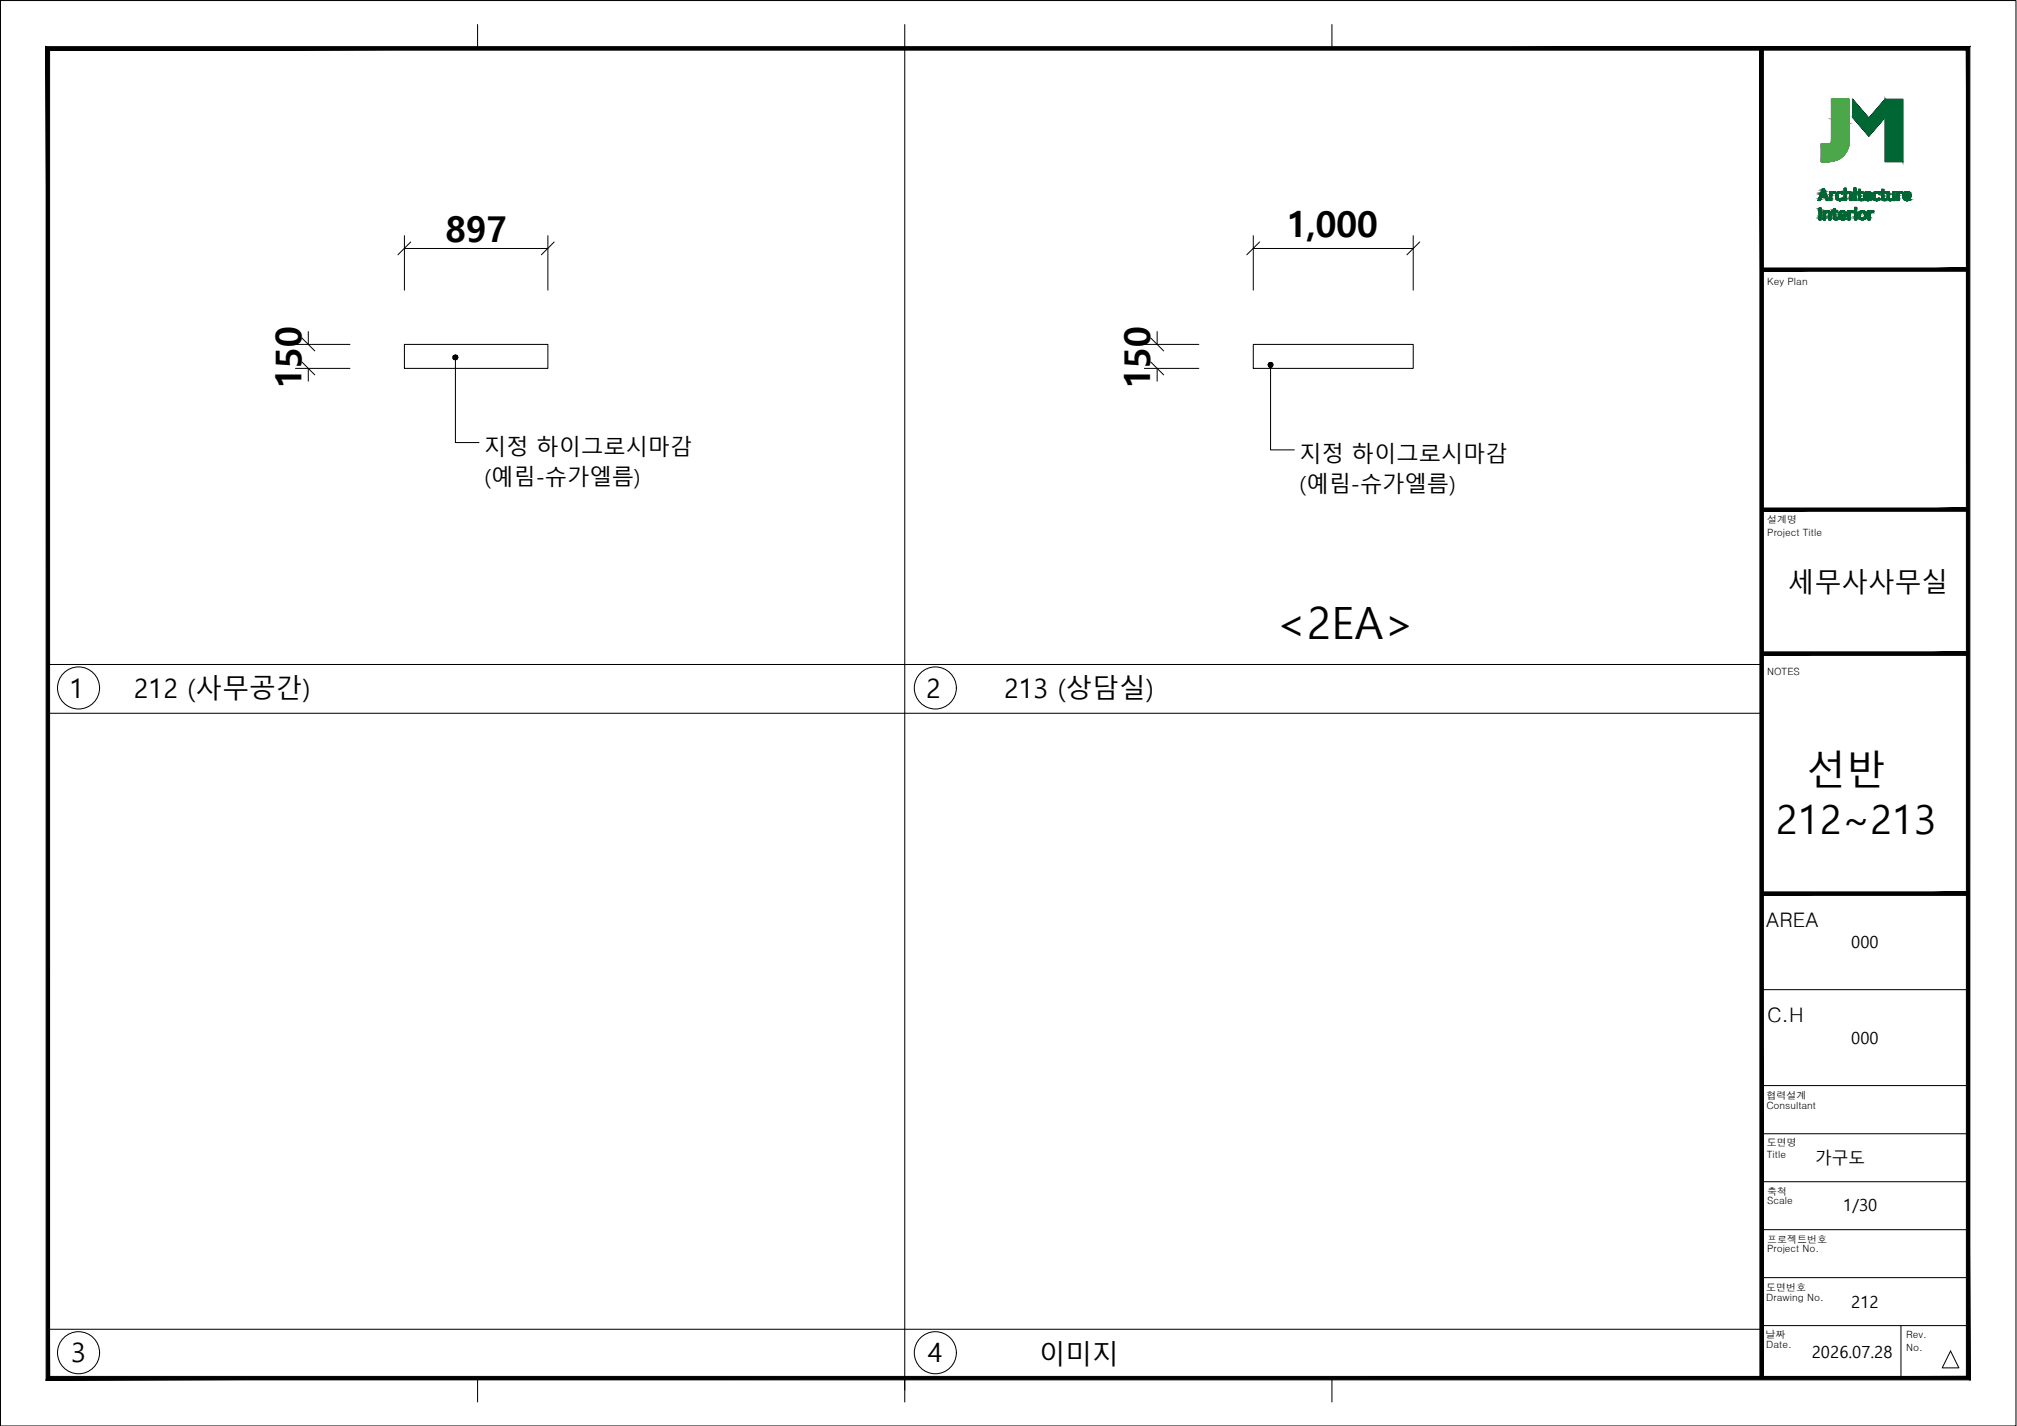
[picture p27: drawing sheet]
<svg xmlns="http://www.w3.org/2000/svg" width="420mm" height="297mm" viewBox="0 0 420 297" stroke-linecap="round" stroke-linejoin="round" font-family="sans-serif">
<defs><g id="words">
<text font-size="9.3" x="265.7" y="133.1">&lt;2EA&gt;</text>
<g font-size="8.3">
<text x="376.3" y="163.5">선반</text>
<text x="369.9" y="173.6">212~213</text>
</g>
<g font-size="7.4">
<text x="92.7" y="50.3">897</text>
<text x="267.9" y="49.4">1,000</text>
<text x="62.8" y="81" transform="rotate(-90 62.8 81)">150</text>
<text x="239.6" y="81" transform="rotate(-90 239.6 81)">150</text>
</g>
<g font-size="5.6">
<text x="372.4" y="123.3">세무사사무실</text>
<text x="14.5" y="145.5">1</text>
<text x="27.9" y="145.4">212 (사무공간)</text>
<text x="193" y="145.5">2</text>
<text x="209.2" y="145.4">213 (상담실)</text>
<text x="14.8" y="283.8">3</text>
<text x="193.3" y="283.8">4</text>
<text x="216.4" y="284.1">이미지</text>
</g>
<g font-size="4.6">
<text x="100.9" y="94.8">지정 하이그로시마감</text>
<text x="100.9" y="101">(예림-슈가엘름)</text>
<text x="270.7" y="96.3">지정 하이그로시마감</text>
<text x="270.7" y="102.5">(예림-슈가엘름)</text>
</g>
<g font-size="4.2">
<text x="367.9" y="193.1">AREA</text>
<text x="368.1" y="213">C.H</text>
</g>
<g font-size="3.5">
<text x="385.6" y="197.4">000</text>
<text x="385.6" y="217.4">000</text>
<text x="378.1" y="242.4">가구도</text>
<text x="384" y="252.2">1/30</text>
<text x="385.6" y="272.4">212</text>
<text x="377.4" y="282.9">2026.07.28</text>
</g>
<g font-size="2.1">
<text x="368.1" y="59.4">Key Plan</text>
<text x="368.1" y="111.6">Project Title</text>
<text x="368.1" y="109">설계명</text>
<text x="368.1" y="140.7">NOTES</text>
<text x="368" y="228.8">협력설계</text>
<text x="368" y="230.9">Consultant</text>
<text x="368" y="238.7">도면명</text>
<text x="368" y="241.2">Title</text>
<text x="368.1" y="250.9">Scale</text>
<text x="368.1" y="248.9">축척</text>
<text x="368.1" y="260.9">Project No.</text>
<text x="368.1" y="258.9">프로젝트번호</text>
<text x="367.9" y="268.8">도면번호</text>
<text x="367.9" y="270.9">Drawing No.</text>
<text x="367.8" y="278.7">날짜</text>
<text x="367.9" y="280.7">Date.</text>
<text x="397.1" y="281.4">No.</text>
<text x="397.1" y="278.8">Rev.</text>
</g>
</g></defs>
<g fill="none" stroke="#000" stroke-width=".21">
<path d="M0 .1v296.9h419.9v-296.9h-419.9v296.9M99.5 5.1v5M188.5 5.1v5M277.5 5.1v5M379.6 39.4a.4 .4 0 0 1 .5 0 .4 .4 0 0 1 .1 .4l.7 2a.44 .44 0 0 1-.5-.1 .44 .44 0 0 1-.1-.4l-.1-.2h-.8l-.1 .2a.45 .45 0 0 1-.6 .5zM379.8 39.9l.3 .9h-.6zM381.1 39.9h.5v.3l.3-.3a.22 .22 0 0 1 .4 .2 .22 .22 0 0 1-.4 .2l-.2 .1-.1 .2v1a.24 .24 0 0 1-.4 .2 .24 .24 0 0 1-.1-.4zM381.5 20.7h3.1a.42 .42 0 0 1 .6 0 .42 .42 0 0 1 0 .6v8.6l-.4 1.4-.4 .6-.7 .8-.9 .6-1.4 .3-1.7 .1a.29 .29 0 0 1-.3-.1 .29 .29 0 0 1 0-.4v-2.6a.42 .42 0 0 1 0-.6 .42 .42 0 0 1 .6 0h.8a.8 .8 0 0 0 .7-1.2zM384.2 39.2h.4v1l.3-.3a.82 .82 0 0 1 .8 .3 .82 .82 0 0 1 .1 .9v.2a.27 .27 0 0 1-.2 .5 .26 .26 0 0 1-.2-.4v-.6a.43 .43 0 0 0-.6-.5 .43 .43 0 0 0-.2 .7v.3a.28 .28 0 0 1 0 .5 .28 .28 0 0 1-.4-.1zM385.9 20.7v3.7l3.4 3.9 3.4-3.9-3.4 3.9-3.4-3.9v-3.7l3.4 3.9 3.4-3.9v3.7v-3.7l-3.4 3.9zM386.2 39.9h.4v1.4a.25 .25 0 0 1 0 .4 .25 .25 0 0 1-.4 0 .25 .25 0 0 1 0-.4zM387.1 39.4a.33 .33 0 0 1 .5 .1 .33 .33 0 0 1 0 .4h.4v.4h-.4v.5a.37 .37 0 0 0-.1 .5 .37 .37 0 0 0 .4 .1h.1a.39 .39 0 0 1-.2 .4 .39 .39 0 0 1-.5-.1l-.2-.4v-1a.2 .2 0 0 1-.3-.2 .2 .2 0 0 1 .3-.2z"/>
<path d="M392 39.4a.33 .33 0 0 1 .4 .1 .33 .33 0 0 1 0 .4h.5v.4h-.5v.5a.37 .37 0 0 0 0 .5 .37 .37 0 0 0 .4 .1h.1a.39 .39 0 0 1-.3 .4 .39 .39 0 0 1-.4-.1l-.2-.4v-1a.2 .2 0 0 1-.3-.2 .2 .2 0 0 1 .3-.2zM392.7 20.7h3.7v13h-3.7zM393.1 39.9h.5v.9a.42 .42 0 0 0 .3 .6 .42 .42 0 0 0 .4-.6v-.9h.4v1.4a.32 .32 0 0 1 0 .4 .32 .32 0 0 1-.4 .1v-.2l-.3 .2h-.5l-.3-.3zM395.1 39.9h.4v.3l.4-.3h.4a.37 .37 0 0 1-.2 .4 .37 .37 0 0 1-.4 0l-.1 .2v1.1a.24 .24 0 0 1-.4 .2 .24 .24 0 0 1-.1-.4zM378.9 43.4a.32 .32 0 0 1 .4 0 .32 .32 0 0 1 0 .4v1.6a.27 .27 0 0 1-.1 .4 .27 .27 0 0 1-.3-.1 .27 .27 0 0 1 0-.4zM379.8 43.9h.4v.2h.1a.7 .7 0 0 1 .9 0 .7 .7 0 0 1 .2 .8v.5a.27 .27 0 0 1-.1 .3 .27 .27 0 0 1-.3 0 .27 .27 0 0 1 0-.3v-.5a.42 .42 0 0 0-.5-.6 .42 .42 0 0 0-.3 .6v.9h-.4zM381.9 43.5h.4a.33 .33 0 0 0 0 .4 .33 .33 0 0 0 .5 0v.4h-.5v.3a.65 .65 0 0 0 .3 .9l.1-.1a.23 .23 0 0 1 .1 .3 .23 .23 0 0 1-.4 .1 .58 .58 0 0 1-.5-.9v-.6a.2 .2 0 0 1-.3-.2 .2 .2 0 0 1 .3-.2zM382.6 40.2a1.03 1.03 0 0 1 1.3-.1 .39 .39 0 0 1-.7 .1l-.3 .3v.5a.5 .5 0 0 0 .3 .4 .5 .5 0 0 0 .6-.1l.1 .3a.96 .96 0 0 1-1.2 0 .96 .96 0 0 1-.2-1.2zM383.2 44.1l.8-.2 .4 .2 .2 .3a.35 .35 0 0 1 .1 .5 .35 .35 0 0 1-.5 .1h-.4a.25 .25 0 0 0-.4 .1 .25 .25 0 0 0 .3 .3l.3 .1a.33 .33 0 0 1 .3-.2 .33 .33 0 0 1 .3 .3l-.8 .2a1.01 1.01 0 0 1-.6-1.7zM383.5 44.4a.34 .34 0 0 1 .5-.1 .34 .34 0 0 1 .1 .4h-.7zM384.9 43.9h.5v.3l.2-.3h.5l-.1 .4h-.2a.65 .65 0 0 0-.4 .9v.3a.24 .24 0 0 1-.3 .3 .24 .24 0 0 1-.2-.3zM386.3 43.9a.3 .3 0 0 1 .5 0 .3 .3 0 0 1 0 .5v.9a.33 .33 0 0 1 0 .4 .33 .33 0 0 1-.5 .1z"/>
<path d="M387.6 44.4l.3-.1a.57 .57 0 0 1 .5 .7 .57 .57 0 0 1-.7 .4l-.2-.3zM388.4 40.2l.3-.3h.6l.4 .2 .1 .4a.33 .33 0 0 1 .1 .5 .33 .33 0 0 1-.5 0h-.4a.25 .25 0 0 0-.4 .2 .25 .25 0 0 0 .4 .2h.2a.39 .39 0 0 1 .6 .2l-.7 .2a1.01 1.01 0 0 1-.7-1.6zM388.7 40.4l.1-.1a.34 .34 0 0 1 .5 0 .34 .34 0 0 1 .1 .4h-.8zM389.1 43.9h.5v.3l.2-.3h.5l-.1 .4h-.4l-.2 .2v1a.24 .24 0 0 1-.3 .3 .24 .24 0 0 1-.2-.3zM390.2 40.2l.5-.3h.3a.3 .3 0 0 1 .5 .1 .3 .3 0 0 1-.1 .4l-.4-.1a.59 .59 0 0 0-.5 .4 .59 .59 0 0 0 .2 .6l.4 .1 .3-.1 .2 .3a.97 .97 0 0 1-1.2 0 .97 .97 0 0 1-.3-1.2zM396.6 40.1l.4-.2h.6l.4 .6a.33 .33 0 0 1 .1 .5 .33 .33 0 0 1-.5 0h-.4a.25 .25 0 0 0-.4 .2 .25 .25 0 0 0 .4 .2h.1a.39 .39 0 0 1 .7 .2l-.7 .2a1 1 0 0 1-.9-.6 1 1 0 0 1 .2-1.1zM396.9 40.4l.1-.1a.34 .34 0 0 1 .4 0 .34 .34 0 0 1 .2 .4h-.8zM99.5 287v5M188.5 287v5M277.5 287v5"/>
<circle cx="386.4" cy="39.4" r=".28"/>
<circle cx="386.5" cy="43.4" r=".27"/>
<circle cx="388" cy="44.9" r=".94"/>
</g>
<g fill="#000" stroke="#000" stroke-width=".21">
<path d="M10.3 286.7l-.7 .7 400-.7zM9.6 287.4l400-.7 .7 .7zM409.6 10.4v276.3l.7 .7zM410.3 9.7v277.7l-.7-277zM10.3 10.4h399.3l.7-.7zM9.6 9.7h400.7l-400 .7zM9.6 9.7l.7 277v-276.3zM9.6 9.7l.7 277-.7 .7z"/>
<path d="M366.6 10.1v276.9h.7zM366.6 10.1h.7v276.9z"/>
</g>
<!-- layer: 01.TEXT -->
<g fill="#000" stroke="#000" stroke-width=".21">
<path d="M367 55.8v.7l43-.7zM367 56.5l43-.7v.7z"/>
<path d="M367 105.8v.7l43-.7zM367 106.5l43-.7v.7z"/>
<path d="M367 135.8v.7l43-.7zM367 136.5l43-.7v.7z"/>
<path d="M367 185.8v.7l43-.7zM367 186.5l43-.7v.7z"/>
</g>
<path d="M10 138.4h357M367 206.1h43M367 236.2h43M367 226.1h43M367 256.1h43M367 246.2h43M10 276.9h357M367 266.1h43M367 276.1h43M396 276.1v10.9M406.3 281.4l1.8 3.5h-3.5z" fill="none" stroke="#000" stroke-width=".21"/>
<!-- layer: 0 -->
<g fill="none" stroke="#000" stroke-width=".21">
<path d="M188.5 10.1v279.4M85.6 50.4l-2.7 2.7M115.4 50.4l-2.6 2.7M262.4 50.4l-2.7 2.7M295.7 50.4l-2.6 2.7M62.9 70.4l2.7 2.7M62.9 75.4l2.7 2.7M84.2 71.7h29.9v5h-29.9zM94.9 74.5v17.7h4.9M239.7 70.4l2.7 2.7M239.7 75.4l2.7 2.7M261.1 71.7h33.3v5h-33.3z"/>
<path d="M264.7 76v17.7h4.9M10 148.6h357"/>
<circle cx="16.4" cy="143.3" r="4.4"/>
<circle cx="194.8" cy="143.3" r="4.4"/>
<circle cx="16.4" cy="281.8" r="4.4"/>
<circle cx="194.8" cy="281.8" r="4.4"/>
</g>
<g fill="#006734" stroke="#006734" stroke-width=".21">
<path d="M385.9 20.7l3.2 3.7h-3.2z"/>
<path d="M392.7 20.7v3.7h-3.2z"/>
<path d="M386.1 24.6h6.4l-3.2 3.7z"/>
<path d="M382 40.3h.2z"/>
<path d="M382.1 40.3h.1z"/>
<path d="M383.2 39.9h.1z"/>
<path d="M382.7 40.1h1.2z"/>
<path d="M383.4 40.3h.4z"/>
<path d="M385 39.9h.2z"/>
<path d="M387.9 41.4h.1z"/>
<path d="M387.4 41.8h.5z"/>
<path d="M387.6 41.8h.1z"/>
<path d="M387.6 41.8h.2z"/>
<path d="M389 39.9h.2z"/>
<path d="M389.1 40.2h.7z"/>
<path d="M388.2 41h.5z"/>
<path d="M389.6 41.3h.1z"/>
<path d="M389.3 41.4h.4z"/>
<path d="M388.8 41.8h.6z"/>
<path d="M390.9 39.9h.1z"/>
<path d="M390.3 40.1h1.3z"/>
<path d="M390.2 40.3h.5z"/>
<path d="M392.7 41.4h.2z"/>
<path d="M392.3 41.8h.5z"/>
<path d="M392.4 41.8h.2z"/>
<path d="M396 39.9h.1z"/>
<path d="M395.6 40.2h.6z"/>
<path d="M396 40.3h.2z"/>
<path d="M397.1 39.9h.2z"/>
<path d="M397.3 40.2h.6z"/>
<path d="M397.7 41.3h.1z"/>
<path d="M396.7 41.6h1.2z"/>
<path d="M397 41.8h.6z"/>
<path d="M380.7 43.9h.1z"/>
<path d="M380.6 43.9h.3z"/>
<path d="M380.8 44.3h.5z"/>
<path d="M381.9 43.9h.4z"/>
<path d="M382.7 45.4h.1z"/>
<path d="M382 45.6h.8z"/>
<path d="M382.4 45.8h.2z"/>
<path d="M383.7 43.9h.3z"/>
<path d="M383.4 44h.9z"/>
<path d="M383.2 44.1h1.2z"/>
<path d="M383 44.5h.4z"/>
<path d="M384.3 45.4h.1z"/>
<path d="M383.3 45.7h1.2z"/>
<path d="M383.6 45.8h.5z"/>
<path d="M383.8 45.8h.2z"/>
<path d="M385.4 44.1h.7z"/>
<path d="M385.8 44.3h.2z"/>
<path d="M385.9 44.3h.1z"/>
<path d="M387.9 43.9h.2z"/>
<path d="M387.7 45.8h.5z"/>
<path d="M389.6 44.1h.7z"/>
<path d="M390 44.3h.2z"/>
<path d="M390.1 44.3h.1z"/>
<path d="M392.7 20.7l3.7 13v-13zM392.7 20.7l3.7 13h-3.7z"/>
<path d="M389.5 24.4l3 .2 .2-.2zM389.5 24.4l3 .2h-3.2z"/>
<path d="M385.9 24.4l3.4 .2-.2-.2zM385.9 24.4l3.4 .2h-3.2z"/>
<path d="M379.6 39.4h.4zM379.6 39.4h.4z"/>
<path d="M379.6 39.4h.4zM379.6 39.4h.4z"/>
<path d="M379.6 39.4h.4zM379.6 39.4h.4z"/>
<path d="M379.6 39.4l.5 .1zM379.6 39.4l.5 .1z"/>
<path d="M379.6 39.5h.5zM379.6 39.5h.5z"/>
<path d="M379.6 39.5l.5 .1zM379.6 39.5l.5 .1z"/>
<path d="M379.6 39.6l.6 .1-.1-.1zM379.6 39.6l.6 .1h-.7z"/>
<path d="M379.5 39.7l.7 .2v-.2zM379.5 39.7l.7 .2h-.8z"/>
<path d="M379.4 39.9h.4zM379.4 39.9h.4z"/>
<path d="M379.8 39.9h.4zM379.8 39.9h.4z"/>
<path d="M379.4 39.9h.4zM379.4 39.9h.4z"/>
<path d="M379.8 39.9h.4zM379.8 39.9h.4z"/>
<path d="M379.4 39.9h.4zM379.4 39.9h.4z"/>
<path d="M379.4 39.9h.4zM379.4 39.9h.4z"/>
<path d="M379.8 39.9l.4 .1zM379.8 39.9l.4 .1z"/>
<path d="M379.9 40l.4 .1zM379.9 40l.4 .1z"/>
<path d="M379.9 40.1h.4zM379.9 40.1h.4z"/>
<path d="M379.4 39.9l.3 .2 .1-.2zM379.4 39.9l.3 .2h-.4zM379.3 40.1h.4zM379.3 40.1h.4z"/>
<path d="M379.3 40.1l.4 .1zM379.3 40.1l.4 .1z"/>
<path d="M379.9 40.1l.4 .1zM379.9 40.1l.4 .1z"/>
<path d="M379.3 40.2h.4zM379.3 40.2h.4zM379.3 40.2h.4zM379.3 40.2h.4z"/>
<path d="M379.9 40.2h.5zM379.9 40.2h.5z"/>
<path d="M379.3 40.2l.4 .1zM379.3 40.2l.4 .1z"/>
<path d="M379.9 40.2l.5 .1zM379.9 40.2l.5 .1z"/>
<path d="M379.3 40.3h.4zM379.3 40.3h.4z"/>
<path d="M379.9 40.3h.5zM379.9 40.3h.5z"/>
<path d="M379.3 40.3h.4zM379.3 40.3l.3 .1z"/>
<path d="M379.9 40.3l.5 .1zM379.9 40.3l.5 .1z"/>
<path d="M379.3 40.4l.3 .1zM379.3 40.4l.3 .1z"/>
<path d="M380 40.4l.4 .2v-.2zM380 40.4l.4 .2h-.4z"/>
<path d="M379.2 40.5l.4 .1v-.1zM379.2 40.5l.4 .1h-.4z"/>
<path d="M380 40.6h.4zM380 40.6h.4z"/>
<path d="M379.2 40.6h.4zM379.2 40.6l.4 .1z"/>
<path d="M380 40.6l.5 .1zM380 40.6l.5 .1z"/>
<path d="M379.1 40.7h.5zM379.1 40.7h.4z"/>
<path d="M380.1 40.7h.4zM380.1 40.7h.4z"/>
<path d="M379.1 40.7l.4 .1zM379.1 40.7l.4 .1z"/>
<path d="M380.1 40.7l.4 .1zM380.1 40.7l.4 .1zM380.1 40.8h.4zM380.1 40.8h.4z"/>
<path d="M379.1 40.8h.4zM379.1 40.8h.4z"/>
<path d="M379.1 40.8l1.5 .2-.1-.2zM379.1 40.8l1.5 .2h-1.6z"/>
<path d="M379 41l1.7 .1zM379 41l1.7 .1z"/>
<path d="M380.2 41.1h.5zM380.2 41.1h.5z"/>
<path d="M379 41.1h.4zM379 41.1h.4z"/>
<path d="M380.2 41.1h.5zM380.2 41.1h.5z"/>
<path d="M379 41.1h.4zM379 41.1h.4z"/>
<path d="M380.2 41.1l.5 .1zM380.2 41.1l.5 .1z"/>
<path d="M379 41.1l.4 .1zM379 41.1l.4 .1z"/>
<path d="M380.2 41.2h.5zM380.2 41.2h.5z"/>
<path d="M379 41.2h.4zM379 41.2h.3z"/>
<path d="M380.2 41.2h.5zM380.2 41.2h.5z"/>
<path d="M378.9 41.2h.4zM378.9 41.2h.4z"/>
<path d="M380.2 41.2l.5 .1zM380.2 41.2l.5 .1z"/>
<path d="M378.9 41.2l.4 .1zM378.9 41.2l.4 .1z"/>
<path d="M380.3 41.3l.5 .1zM380.3 41.3l.5 .1z"/>
<path d="M378.9 41.3h.4zM378.9 41.3l.4 .1z"/>
<path d="M380.3 41.4h.5zM380.3 41.4h.5z"/>
<path d="M378.9 41.4h.4zM378.9 41.4h.4z"/>
<path d="M380.3 41.4l.5 .2v-.2zM380.3 41.4l.5 .2h-.4z"/>
<path d="M378.8 41.4l.5 .2v-.2zM378.8 41.4l.5 .2h-.5z"/>
<path d="M380.4 41.6h.4zM380.4 41.6h.4z"/>
<path d="M378.8 41.6h.5zM378.8 41.6h.5z"/>
<path d="M380.4 41.6h.5zM380.4 41.6h.5z"/>
<path d="M378.8 41.6h.5zM378.8 41.6h.4z"/>
<path d="M380.4 41.6l.5 .1zM380.4 41.6l.5 .1z"/>
<path d="M378.8 41.6l.4 .1zM378.8 41.6l.4 .1z"/>
<path d="M380.4 41.7h.5zM380.4 41.7h.5z"/>
<path d="M378.8 41.7h.4zM378.8 41.7h.4z"/>
<path d="M380.4 41.7h.5zM380.4 41.7h.5z"/>
<path d="M378.8 41.7h.4zM378.8 41.7h.4z"/>
<path d="M380.4 41.7h.5zM380.4 41.7h.5z"/>
<path d="M378.8 41.7h.4zM378.8 41.7h.4z"/>
<path d="M380.4 41.7h.5zM380.4 41.7h.5z"/>
<path d="M378.8 41.7h.4zM378.8 41.7h.4z"/>
<path d="M380.4 41.7h.5zM380.4 41.7h.5z"/>
<path d="M378.8 41.7h.4zM378.8 41.7h.4z"/>
<path d="M380.4 41.7l.5 .1zM380.4 41.7l.5 .1z"/>
<path d="M378.8 41.7l.4 .1zM378.8 41.7l.4 .1z"/>
<path d="M380.4 41.8h.5zM380.4 41.8h.5z"/>
<path d="M378.8 41.8h.4zM378.7 41.8h.5z"/>
<path d="M380.4 41.8h.5zM380.4 41.8h.5z"/>
<path d="M378.7 41.8h.5zM378.7 41.8h.5z"/>
<path d="M382 39.9h.1zM382 39.9h.1z"/>
<path d="M382 39.9h.2zM382 39.9h.2z"/>
<path d="M382 39.9h.2zM381.9 39.9h.3z"/>
<path d="M381.9 39.9h.4zM381.9 39.9h.4z"/>
<path d="M381.9 39.9h.4zM381.8 39.9h.5z"/>
<path d="M381.8 39.9h.5zM381.8 39.9h.5zM381.8 39.9h.5zM381.8 39.9h.5z"/>
<path d="M381.1 39.9h.5zM381.1 39.9h.5zM381.1 39.9h.5zM381.1 39.9h.5zM381.1 39.9h.5zM381.1 39.9h.5zM381.1 39.9h.5zM381.1 39.9h.5z"/>
<path d="M381.8 39.9h.5zM381.8 39.9h.5z"/>
<path d="M381.8 39.9l.5 .1zM381.8 39.9l.5 .1z"/>
<path d="M381.1 39.9l.5 .1zM381.1 39.9l.5 .1zM381.1 40h.5zM381.1 40h.5z"/>
<path d="M381.8 40h.5zM381.7 40h.6zM381.7 40h.6zM381.7 40h.6z"/>
<path d="M381.1 40l.5 .1zM381.1 40l.5 .1z"/>
<path d="M381.7 40h.6zM381.7 40l.6 .1z"/>
<path d="M381.6 40.1h.7zM381.6 40.1h.7z"/>
<path d="M381.1 40.1h.5zM381.1 40.1h.5z"/>
<path d="M381.6 40.1l.7 .1zM381.6 40.1l.7 .1z"/>
<path d="M381.1 40.1l.5 .1zM381.1 40.1l.5 .1z"/>
<path d="M381.6 40.2h.7zM381.6 40.2h.6z"/>
<path d="M381.1 40.2h.5zM381.1 40.2h.5zM381.1 40.2h.5zM381.1 40.2h.5z"/>
<path d="M381.6 40.2h.6zM381.6 40.2h.6zM381.6 40.2h.6zM381.6 40.2h.6z"/>
<path d="M381.1 40.2h.5zM381.1 40.2h.5z"/>
<path d="M381.1 40.2h1.1zM381.1 40.2h1.1z"/>
<path d="M381.1 40.2l1.1 .1zM381.1 40.2l1.1 .1z"/>
<path d="M381.9 40.3h.3zM381.9 40.3h.3zM382 40.3h.2z"/>
<path d="M381.1 40.3h.7zM381.1 40.3h.8z"/>
<path d="M381.1 40.3h.7zM381.1 40.3h.7zM381.1 40.3h.7zM381.1 40.3h.7z"/>
<path d="M381.1 40.3h.7zM381.1 40.3l.6 .1z"/>
<path d="M381.1 40.4h.6zM381.1 40.4h.5z"/>
<path d="M381.1 40.4h.5zM381.1 40.4l.5 .1zM381.1 40.5h.5zM381.1 40.5h.5z"/>
<path d="M381.1 40.5h.5zM381.1 40.5h.5z"/>
<path d="M381.1 40.5l.5 .2v-.2zM381.1 40.5l.5 .2h-.5zM381.1 40.7h.5zM381.1 40.7h.5zM381.1 40.7h.5zM381.1 40.7h.5z"/>
<path d="M381.1 40.7h.5zM381.1 40.7h.5z"/>
<path d="M381.1 40.7l.5 .1zM381.1 40.7l.5 .1z"/>
<path d="M381.1 40.8h.5zM381.1 40.8h.5zM381.1 40.8h.5zM381.1 40.8h.5z"/>
<path d="M381.1 40.8l.5 .1zM381.1 40.8l.5 .1z"/>
<path d="M381.1 40.9l.5 .1zM381.1 40.9l.5 .1z"/>
<path d="M381.1 41l.5 .2v-.2zM381.1 41l.5 .2h-.5z"/>
<path d="M381.1 41.2l.5 .2v-.2zM381.1 41.2l.5 .2h-.5z"/>
<path d="M381.1 41.4h.5zM381.1 41.4h.5z"/>
<path d="M381.1 41.4l.5 .1zM381.1 41.4l.5 .1z"/>
<path d="M381.1 41.5l.5 .1zM381.1 41.5l.5 .1z"/>
<path d="M381.1 41.6h.5zM381.1 41.6h.5zM381.1 41.6h.5zM381.1 41.6h.5z"/>
<path d="M381.1 41.6l.5 .1zM381.1 41.6l.5 .1z"/>
<path d="M381.1 41.7h.5zM381.1 41.7h.5zM381.1 41.7h.5zM381.1 41.7h.5zM381.1 41.7h.5zM381.1 41.7h.5z"/>
<path d="M381.1 41.7l.5 .1zM381.1 41.7l.5 .1zM381.1 41.8h.5zM381.1 41.8h.5zM381.1 41.8h.5zM381.1 41.8h.5z"/>
<path d="M383.2 39.9h.2zM383.1 39.9h.3z"/>
<path d="M383.1 39.9h.4zM383.1 39.9h.4z"/>
<path d="M383.1 39.9h.4zM382.9 39.9h.6z"/>
<path d="M382.9 39.9h.7zM382.9 39.9h.7z"/>
<path d="M382.9 39.9l.8 .1zM382.8 40h.9zM382.8 40h.9zM382.8 40h.9z"/>
<path d="M382.8 40h1zM382.7 40h1.1z"/>
<path d="M382.7 40h1.1zM382.7 40h1.1z"/>
<path d="M382.7 40l1.2 .1zM382.7 40l1.2 .1z"/>
<path d="M382.7 40.1h1.2zM382.7 40.1h1.2zM382.7 40.1h1.2zM382.7 40.1h1.2zM382.7 40.1h1.2zM382.7 40.1h1.2zM382.7 40.1h1.2zM382.7 40.1h1.2zM382.6 40.1h1.3z"/>
<path d="M382.6 40.1h1.3zM382.6 40.1l1.3 .1z"/>
<path d="M382.6 40.2h1.3zM382.6 40.2h1.2z"/>
<path d="M382.6 40.2h1.2zM382.6 40.2h1.2zM382.5 40.2h1.3zM382.5 40.2h1.3zM383.3 40.2h.5zM383.3 40.2h.5z"/>
<path d="M382.5 40.2h.7zM382.5 40.2h.8z"/>
<path d="M382.5 40.2h.7zM382.5 40.2h.7z"/>
<path d="M383.3 40.2h.5zM383.3 40.2l.5 .1zM383.4 40.3h.4z"/>
<path d="M382.5 40.2h.7zM382.5 40.2l.6 .1z"/>
<path d="M383.5 40.3h.3zM383.5 40.3h.3z"/>
<path d="M382.5 40.3h.6zM382.5 40.3h.5zM382.5 40.3h.5zM382.5 40.3h.5z"/>
<path d="M383.5 40.3h.3zM383.5 40.3h.3z"/>
<path d="M382.5 40.3h.5zM382.5 40.3l.5 .1z"/>
<path d="M383.6 40.3l.2 .1zM383.6 40.3l.2 .1z"/>
<path d="M382.5 40.4h.5zM382.5 40.4h.4z"/>
<path d="M382.5 40.4h.4zM382.5 40.4l.4 .1zM382.4 40.5h.5zM382.4 40.5h.5z"/>
<path d="M382.4 40.5h.5zM382.4 40.5h.5z"/>
<path d="M382.4 40.5l.5 .1zM382.4 40.5l.5 .1z"/>
<path d="M382.4 40.6h.5zM382.4 40.6h.5z"/>
<path d="M382.4 40.6l.5 .1zM382.4 40.6l.5 .1z"/>
<path d="M382.4 40.7h.5zM382.4 40.7h.5z"/>
<path d="M382.4 40.7h.4zM382.4 40.7h.4zM382.4 40.7h.4zM382.4 40.7h.4zM382.4 40.7h.4zM382.4 40.7h.5z"/>
<path d="M382.4 40.7l.4 .1zM382.4 40.7l.4 .1zM382.4 40.8h.4zM382.4 40.8h.4zM382.4 40.8h.4zM382.4 40.8h.4z"/>
<path d="M382.4 40.8h.4zM382.4 40.8h.4zM382.4 40.8h.4zM382.4 40.8h.4z"/>
<path d="M382.4 40.8l.4 .1zM382.4 40.8l.4 .1z"/>
<path d="M382.4 40.9h.4zM382.4 40.9h.4zM382.4 40.9h.4zM382.4 40.9h.4zM382.4 40.9h.4zM382.4 40.9h.4z"/>
<path d="M382.4 40.9l.4 .1zM382.4 40.9l.4 .1zM382.4 41h.4zM382.4 41h.4zM382.4 41h.4zM382.4 41h.4z"/>
<path d="M382.4 41h.5zM382.4 41h.5zM382.4 41h.5zM382.4 41h.5z"/>
<path d="M382.4 41l.5 .1zM382.4 41l.5 .1z"/>
<path d="M382.4 41.1h.5zM382.4 41.1h.5z"/>
<path d="M382.4 41.1l.5 .1zM382.4 41.1l.5 .1z"/>
<path d="M382.4 41.2l.5 .1zM382.4 41.2l.5 .1z"/>
<path d="M382.4 41.3h.5zM382.4 41.3h.5z"/>
<path d="M382.5 41.3h.4zM382.5 41.3h.4z"/>
<path d="M383.7 41.3h.1zM383.7 41.3h.1z"/>
<path d="M382.5 41.3h.5zM382.5 41.3h.5z"/>
<path d="M383.7 41.3l.1 .1zM383.5 41.4h.3z"/>
<path d="M382.5 41.3l.6 .1zM382.5 41.3l.6 .1z"/>
<path d="M382.5 41.4h.6zM382.5 41.4h.6z"/>
<path d="M383.5 41.4h.3zM383.5 41.4h.3z"/>
<path d="M382.5 41.4h.7zM382.5 41.4h.7z"/>
<path d="M383.5 41.4h.3zM383.3 41.4h.5z"/>
<path d="M382.5 41.4h.7zM382.5 41.4h.7z"/>
<path d="M383.3 41.4h.5zM383.3 41.4h.5z"/>
<path d="M382.5 41.4h.7zM382.5 41.4h.7z"/>
<path d="M383.3 41.4h.5zM383.2 41.4h.6z"/>
<path d="M382.5 41.4h.7zM382.5 41.4h.7z"/>
<path d="M382.5 41.4l1.4 .1zM382.5 41.4l1.4 .1zM382.6 41.5h1.3zM382.6 41.5h1.3z"/>
<path d="M382.6 41.5l1.3 .1zM382.6 41.5l1.3 .1z"/>
<path d="M382.6 41.6h1.4zM382.6 41.6h1.4z"/>
<path d="M382.6 41.6h1.4zM382.6 41.6h1.4z"/>
<path d="M382.7 41.6h1.3zM382.7 41.6h1.2zM382.7 41.6h1.2zM382.7 41.6h1.2z"/>
<path d="M382.7 41.6h1.2zM382.7 41.6h1.1z"/>
<path d="M382.7 41.6h1.1zM382.7 41.6l1.1 .1z"/>
<path d="M382.8 41.7h1zM382.8 41.7h.9z"/>
<path d="M382.9 41.7h.8zM382.9 41.7h.8z"/>
<path d="M382.9 41.7h.8zM382.9 41.7l.7 .1z"/>
<path d="M383 41.8h.5zM383 41.8h.6z"/>
<path d="M383 41.8h.5zM383 41.8h.4zM383.2 41.8h.2zM383.2 41.8h.2z"/>
<path d="M383.2 41.8h.2zM383.2 41.8h.1z"/>
<path d="M384.2 39.2h.4zM384.2 39.2h.4z"/>
<path d="M384.2 39.2l.4 .1zM384.2 39.2l.4 .1zM384.2 39.3h.4zM384.2 39.3h.4zM384.2 39.3h.4zM384.2 39.3h.4z"/>
<path d="M384.2 39.3h.4zM384.2 39.3h.4z"/>
<path d="M384.2 39.3l.4 .1zM384.2 39.3l.4 .1z"/>
<path d="M384.2 39.4h.4zM384.2 39.4h.4zM384.2 39.4h.4zM384.2 39.4h.4z"/>
<path d="M384.2 39.4l.4 .1zM384.2 39.4l.4 .1zM384.2 39.5h.4zM384.2 39.5h.4z"/>
<path d="M384.2 39.5l.4 .1zM384.2 39.5l.4 .1z"/>
<path d="M384.2 39.6h.4zM384.2 39.6h.4z"/>
<path d="M384.2 39.6l.4 .1zM384.2 39.6l.4 .1z"/>
<path d="M384.2 39.7l.4 .1zM384.2 39.7l.4 .1z"/>
<path d="M384.2 39.8h.4zM384.2 39.8h.4z"/>
<path d="M385 39.9h.3zM385 39.9h.3z"/>
<path d="M385 39.9h.3zM384.9 39.9h.4z"/>
<path d="M384.9 39.9h.5zM384.9 39.9h.5z"/>
<path d="M384.9 39.9h.5zM384.8 39.9h.6z"/>
<path d="M384.2 39.8l.4 .1v-.1zM384.2 39.8l.4 .1h-.4z"/>
<path d="M384.8 39.9l.7 .1zM384.8 39.9l.7 .1z"/>
<path d="M384.8 40h.8zM384.7 40h.9zM384.7 40h.9zM384.7 40h.9z"/>
<path d="M384.2 39.9l.4 .1zM384.2 39.9l.4 .1z"/>
<path d="M384.7 40l.9 .1zM384.7 40l.9 .1z"/>
<path d="M384.2 40l.4 .1zM384.2 40l.4 .1zM384.2 40.1h.4zM384.2 40.1h.4z"/>
<path d="M384.6 40.1h1zM384.6 40.1h1z"/>
<path d="M384.6 40.1h1.1zM384.6 40.1h1.1z"/>
<path d="M384.2 40.1h.4zM384.2 40.1h.4z"/>
<path d="M384.6 40.1l1.1 .1zM384.6 40.1l1.1 .1zM384.6 40.2h1.1zM384.6 40.2h1.1zM384.6 40.2h1.1zM384.6 40.2h1.1z"/>
<path d="M384.2 40.1l.4 .1zM384.2 40.1l.4 .1z"/>
<path d="M384.2 40.2h1.5zM384.2 40.2h1.5z"/>
<path d="M384.2 40.2h1.5zM384.2 40.2h1.5z"/>
<path d="M385 40.2h.7zM385 40.2h.7z"/>
<path d="M384.2 40.2h.8zM384.2 40.2h.8z"/>
<path d="M384.2 40.2h.8zM384.2 40.2h.8z"/>
<path d="M385 40.2h.7zM385 40.2h.7z"/>
<path d="M384.2 40.2h.8zM384.2 40.2l.7 .1z"/>
<path d="M385 40.2l.7 .1zM385 40.2l.7 .1z"/>
<path d="M384.2 40.3h.7zM384.2 40.3h.7z"/>
<path d="M385.1 40.3h.6zM385.1 40.3h.6zM385.2 40.3h.5zM385.2 40.3h.5z"/>
<path d="M384.2 40.3h.7zM384.2 40.3h.6z"/>
<path d="M385.2 40.3l.5 .1zM385.2 40.3l.5 .1zM385.3 40.4h.4zM385.3 40.4h.4z"/>
<path d="M384.2 40.3h.6zM384.2 40.3l.5 .1z"/>
<path d="M384.2 40.4h.5zM384.2 40.4h.5z"/>
<path d="M385.3 40.4h.5zM385.3 40.4h.5z"/>
<path d="M385.3 40.4l.5 .1zM385.3 40.4l.5 .1z"/>
<path d="M384.2 40.4h.5zM384.2 40.4l.4 .1z"/>
<path d="M385.3 40.5h.5zM385.3 40.5h.5zM385.4 40.5h.4zM385.4 40.5h.4z"/>
<path d="M384.2 40.5h.4zM384.2 40.5l.4 .1z"/>
<path d="M385.4 40.5l.4 .1zM385.4 40.5l.4 .1z"/>
<path d="M385.4 40.6h.4zM385.4 40.6h.4zM385.4 40.6h.4zM385.4 40.6h.4z"/>
<path d="M384.2 40.6l.4 .1zM384.2 40.6l.4 .1z"/>
<path d="M385.4 40.6l.4 .1zM385.4 40.6l.4 .1zM385.4 40.7h.4zM385.4 40.7h.4z"/>
<path d="M384.2 40.7h.4zM384.2 40.7h.4z"/>
<path d="M385.4 40.7h.4zM385.4 40.7h.4z"/>
<path d="M384.2 40.7h.4zM384.2 40.7h.4z"/>
<path d="M385.4 40.7h.4zM385.4 40.7h.4z"/>
<path d="M385.4 40.7l.4 .1zM385.4 40.7l.4 .1z"/>
<path d="M384.2 40.7l.4 .1zM384.2 40.7l.4 .1z"/>
<path d="M385.4 40.8h.4zM385.4 40.8h.4z"/>
<path d="M384.2 40.8l.4 .1zM384.2 40.8l.4 .1z"/>
<path d="M385.4 40.8l.4 .1zM385.4 40.8l.4 .1z"/>
<path d="M385.4 40.9l.4 .1zM385.4 40.9l.4 .1z"/>
<path d="M384.2 40.9l.4 .1zM384.2 40.9l.4 .1zM384.2 41h.4zM384.2 41h.4z"/>
<path d="M385.4 41h.4zM385.4 41h.4z"/>
<path d="M385.4 41l.4 .1zM385.4 41l.4 .1z"/>
<path d="M384.2 41l.4 .2v-.2zM384.2 41l.4 .2h-.4z"/>
<path d="M385.4 41.1l.4 .1v-.1zM385.4 41.1l.4 .1h-.4z"/>
<path d="M384.2 41.2h.4zM384.2 41.2h.4z"/>
<path d="M384.2 41.2l.4 .1v-.1zM384.2 41.2l.4 .1h-.4z"/>
<path d="M385.4 41.2l.4 .2v-.2zM385.4 41.2l.4 .2h-.4z"/>
<path d="M384.2 41.3l.4 .2v-.2zM384.2 41.3l.4 .2h-.4zM384.2 41.5h.4zM384.2 41.5h.4z"/>
<path d="M385.4 41.4l.4 .1zM385.4 41.4l.4 .1zM385.4 41.5h.4zM385.4 41.5h.4z"/>
<path d="M384.2 41.5l.4 .1zM384.2 41.5l.4 .1z"/>
<path d="M384.2 41.6h.4zM384.2 41.6h.4z"/>
<path d="M385.4 41.5l.4 .1v-.1zM385.4 41.5l.4 .1h-.4zM385.4 41.6h.4zM385.4 41.6h.4z"/>
<path d="M384.2 41.6h.4zM384.2 41.6h.4z"/>
<path d="M384.2 41.6l.4 .1zM384.2 41.6l.4 .1z"/>
<path d="M385.4 41.6l.4 .1zM385.4 41.6l.4 .1zM385.4 41.7h.4zM385.4 41.7h.4z"/>
<path d="M384.2 41.7h.4zM384.2 41.7h.4z"/>
<path d="M384.2 41.7h.4zM384.2 41.7h.4zM384.2 41.7h.4zM384.2 41.7h.4z"/>
<path d="M385.4 41.7h.4zM385.4 41.7h.4z"/>
<path d="M385.4 41.7l.4 .1zM385.4 41.7l.4 .1z"/>
<path d="M384.2 41.7l.4 .1zM384.2 41.7l.4 .1zM384.2 41.8h.4zM384.2 41.8h.4z"/>
<path d="M385.4 41.8h.4zM385.4 41.8h.4zM385.4 41.8h.4zM385.4 41.8h.4z"/>
<path d="M384.2 41.8h.4zM384.2 41.8h.4z"/>
<path d="M386.2 39.2h.4zM386.2 39.2h.4z"/>
<path d="M386.2 39.2l.4 .1zM386.2 39.2l.4 .1z"/>
<path d="M386.2 39.3l.4 .1zM386.2 39.3l.4 .1z"/>
<path d="M386.2 39.4h.4zM386.2 39.4h.4z"/>
<path d="M386.2 39.4l.4 .1zM386.2 39.4l.4 .1z"/>
<path d="M386.2 39.5l.4 .1zM386.2 39.5l.4 .1z"/>
<path d="M386.2 39.6l.4 .1zM386.2 39.6l.4 .1zM386.2 39.7h.4zM386.2 39.7h.4z"/>
<path d="M386.2 39.9h.4zM386.2 39.9h.4z"/>
<path d="M386.2 39.9l.4 .1zM386.2 39.9l.4 .1z"/>
<path d="M386.2 40l.4 .1v-.1zM386.2 40l.4 .1h-.4z"/>
<path d="M386.2 40.1l.4 .1zM386.2 40.1l.4 .1z"/>
<path d="M386.2 40.2l.4 .2v-.2zM386.2 40.2l.4 .2h-.4z"/>
<path d="M386.2 40.4l.4 .1v-.1zM386.2 40.4l.4 .1h-.4z"/>
<path d="M386.2 40.5l.4 .3v-.3zM386.2 40.5l.4 .3h-.4z"/>
<path d="M386.2 40.8l.4 .4v-.4zM386.2 40.8l.4 .4h-.4z"/>
<path d="M386.2 41.2l.4 .1v-.1zM386.2 41.2l.4 .1h-.4z"/>
<path d="M386.2 41.3l.4 .2v-.2zM386.2 41.3l.4 .2h-.4z"/>
<path d="M386.2 41.5l.4 .1v-.1zM386.2 41.5l.4 .1h-.4z"/>
<path d="M386.2 41.6l.4 .1zM386.2 41.6l.4 .1z"/>
<path d="M386.2 41.7l.4 .1zM386.2 41.7l.4 .1zM386.2 41.8h.4zM386.2 41.8h.4z"/>
<path d="M387.1 39.4l.5 .1zM387.1 39.4l.5 .1zM387.1 39.5h.5zM387.1 39.5h.5zM387.1 39.5h.5zM387.1 39.5h.5zM387.1 39.5h.5zM387.1 39.5h.5z"/>
<path d="M387.1 39.5h.5zM387.1 39.5h.5zM387.1 39.5h.5zM387.1 39.5h.5z"/>
<path d="M387.1 39.5l.5 .1zM387.1 39.5l.5 .1z"/>
<path d="M387.1 39.6h.5zM387.1 39.6h.5z"/>
<path d="M387.1 39.6l.5 .1zM387.1 39.6l.5 .1z"/>
<path d="M387.1 39.7h.5zM387.1 39.7h.5z"/>
<path d="M387.1 39.7l.5 .1zM387.1 39.7l.5 .1z"/>
<path d="M387.1 39.8l.5 .1zM387.1 39.8l.5 .1zM387.1 39.9h.5zM387.1 39.9h.5z"/>
<path d="M387.1 39.9h.5zM387.1 39.9h.5zM387.1 39.9h.5zM387.1 39.9h.5zM387.1 39.9h.5zM387.1 39.9h.5zM387.1 39.9h.5zM387.1 39.9h.5z"/>
<path d="M387.1 39.9h.5zM387.1 39.9h.5zM387.1 39.9h.5zM387.1 39.9h.5z"/>
<path d="M386.8 39.9h1.2zM386.8 39.9h1.2zM386.8 39.9h1.2zM386.8 39.9h1.2zM386.8 39.9h1.2zM386.8 39.9h1.2zM386.8 39.9h1.2zM386.8 39.9h1.2z"/>
<path d="M386.8 39.9l1.2 .1zM386.8 39.9l1.2 .1zM386.8 40h1.2zM386.8 40h1.2z"/>
<path d="M386.8 40h1.2zM386.8 40h1.2z"/>
<path d="M386.8 40l1.2 .1zM386.8 40l1.2 .1z"/>
<path d="M386.8 40.1l1.2 .1zM386.8 40.1l1.2 .1z"/>
<path d="M386.8 40.2h1.2zM386.8 40.2h1.2z"/>
<path d="M386.8 40.2h1.2zM386.8 40.2h1.2zM386.8 40.2h1.2zM386.8 40.2h1.2z"/>
<path d="M386.8 40.2l1.2 .1zM386.8 40.2l1.2 .1zM386.8 40.3h1.2zM386.8 40.3h1.2zM386.8 40.3h1.2zM386.8 40.3h1.2zM386.8 40.3h1.2zM386.8 40.3h1.2z"/>
<path d="M387.1 40.3h.5zM387.1 40.3h.5zM387.1 40.3h.5zM387.1 40.3h.5z"/>
<path d="M387.1 40.3h.5zM387.1 40.3h.5z"/>
<path d="M387.1 40.3l.5 .1zM387.1 40.3l.5 .1zM387.1 40.4h.5zM387.1 40.4h.5z"/>
<path d="M387.1 40.4l.5 .1zM387.1 40.4l.5 .1zM387.1 40.5h.5zM387.1 40.5h.5z"/>
<path d="M387.1 40.5h.5zM387.1 40.5h.5z"/>
<path d="M387.1 40.5l.5 .1zM387.1 40.5l.5 .1z"/>
<path d="M387.1 40.6l.5 .1v-.1zM387.1 40.6l.5 .1h-.5z"/>
<path d="M387.1 40.7l.5 .1zM387.1 40.7l.5 .1z"/>
<path d="M387.1 40.8l.5 .1v-.1zM387.1 40.8l.5 .1h-.5z"/>
<path d="M387.1 40.9l.5 .1zM387.1 40.9l.5 .1z"/>
<path d="M387.1 41h.5zM387.1 41h.5z"/>
<path d="M387.1 41l.5 .1zM387.1 41l.5 .1zM387.1 41.1h.5zM387.1 41.1h.5z"/>
<path d="M387.1 41.1l.5 .1zM387.1 41.1l.5 .1z"/>
<path d="M387.1 41.2h.5zM387.1 41.2h.5z"/>
<path d="M387.1 41.2l.5 .1zM387.1 41.2l.5 .1zM387.1 41.3h.5zM387.1 41.3h.5zM387.1 41.3h.5zM387.1 41.3h.5z"/>
<path d="M387.1 41.3h.5zM387.1 41.3h.5z"/>
<path d="M387.1 41.3h.5zM387.1 41.3h.5zM387.1 41.3h.5zM387.1 41.3h.5z"/>
<path d="M387.1 41.3l.5 .1zM387.1 41.3l.5 .1z"/>
<path d="M387.2 41.4h.4zM387.2 41.4h.4z"/>
<path d="M387.2 41.4h.5zM387.2 41.4h.5z"/>
<path d="M387.9 41.4h.1zM387.8 41.4h.2z"/>
<path d="M387.2 41.4h.5zM387.2 41.4h.5z"/>
<path d="M387.8 41.4h.2zM387.8 41.4h.2z"/>
<path d="M387.2 41.4h.6zM387.2 41.4h.6z"/>
<path d="M387.2 41.4h.8zM387.2 41.4h.8z"/>
<path d="M387.2 41.4l.8 .1zM387.2 41.4l.8 .1z"/>
<path d="M387.2 41.5h.8zM387.2 41.5h.8z"/>
<path d="M387.2 41.5l.8 .1zM387.2 41.5l.8 .1z"/>
<path d="M387.2 41.6h.9zM387.2 41.6h.9zM387.2 41.6h.9zM387.2 41.6h.9z"/>
<path d="M387.2 41.6l.9 .1zM387.2 41.6l.9 .1zM387.3 41.7h.8z"/>
<path d="M387.3 41.7h.8zM387.3 41.7h.8zM387.3 41.7h.8z"/>
<path d="M387.3 41.7h.8zM387.3 41.7h.8zM387.3 41.7h.8zM387.3 41.7h.8zM387.3 41.7h.8zM387.3 41.7h.8z"/>
<path d="M387.3 41.7h.8zM387.3 41.7h.7z"/>
<path d="M387.4 41.7h.6zM387.4 41.7l.5 .1zM387.4 41.8h.5z"/>
<path d="M387.5 41.8h.4zM387.5 41.8h.4z"/>
<path d="M387.6 41.8h.3zM387.6 41.8h.2z"/>
<path d="M389 39.9h.3zM388.8 39.9h.5z"/>
<path d="M388.8 39.9h.6zM388.7 39.9h.7zM388.7 39.9h.7zM388.7 39.9h.7z"/>
<path d="M388.7 39.9l.8 .1zM388.6 40h.9zM388.6 40h.9zM388.6 40h.9z"/>
<path d="M388.6 40h1zM388.5 40h1.1zM388.5 40h1.1zM388.5 40h1.1z"/>
<path d="M388.5 40l1.2 .1zM388.5 40l1.2 .1h-1.2zM388.5 40.1h1.2zM388.5 40.1h1.2z"/>
<path d="M388.5 40.1l1.2 .1zM388.5 40.1l1.2 .1zM388.4 40.2h1.3zM388.4 40.2h1.3z"/>
<path d="M388.4 40.2h1.4zM388.4 40.2h1.4z"/>
<path d="M389 40.2h.8zM389 40.2h.8z"/>
<path d="M388.4 40.2h.6zM388.4 40.2h.6z"/>
<path d="M389.1 40.2h.7zM389.1 40.2h.7zM389.1 40.2h.7z"/>
<path d="M388.4 40.2h.5zM388.4 40.2h.6z"/>
<path d="M389.2 40.2l.6 .1zM389.2 40.2l.6 .1zM389.3 40.3h.5zM389.3 40.3h.5z"/>
<path d="M388.4 40.2h.5zM388.4 40.2l.4 .1zM388.3 40.3h.5zM388.3 40.3h.5z"/>
<path d="M389.3 40.3h.5zM389.3 40.3h.5z"/>
<path d="M388.3 40.3h.5zM388.3 40.3h.4z"/>
<path d="M389.3 40.3l.5 .1zM389.3 40.3l.5 .1zM389.4 40.4h.4zM389.4 40.4h.4z"/>
<path d="M388.3 40.3h.4zM388.3 40.3l.4 .1z"/>
<path d="M388.3 40.4h.4zM388.3 40.4h.4z"/>
<path d="M389.4 40.4h.4zM389.4 40.4h.4z"/>
<path d="M388.3 40.4h.4zM388.3 40.4l.4 .1z"/>
<path d="M389.4 40.4l.4 .1zM389.4 40.4l.4 .1zM389.5 40.5h.3zM389.5 40.5h.3z"/>
<path d="M388.3 40.5h.4zM388.3 40.5h.4z"/>
<path d="M388.2 40.5h.5zM388.2 40.5h.5z"/>
<path d="M388.2 40.5l.5 .1zM388.2 40.5l.5 .1z"/>
<path d="M389.5 40.5l.3 .1zM389.5 40.5l.3 .1z"/>
<path d="M388.2 40.6h.4zM388.2 40.6h.5z"/>
<path d="M389.5 40.6h.3zM389.5 40.6h.3z"/>
<path d="M388.2 40.6h.4zM388.2 40.6h.4zM388.2 40.6h.4zM388.2 40.6h.4z"/>
<path d="M389.5 40.6h.4zM389.5 40.6h.4z"/>
<path d="M388.2 40.6l.4 .1zM388.2 40.6l.4 .1z"/>
<path d="M389.5 40.6l.4 .1zM389.5 40.6l.4 .1zM389.5 40.7h.4zM389.5 40.7h.4z"/>
<path d="M388.2 40.7h.4zM388.2 40.7h.4z"/>
<path d="M389.5 40.7h.4zM389.5 40.7h.4z"/>
<path d="M388.2 40.7h.5zM388.2 40.7h.5z"/>
<path d="M388.2 40.7h1.7zM388.2 40.7h1.7zM388.2 40.7h1.7zM388.2 40.7h1.7zM388.2 40.7h1.7zM388.2 40.7h1.7zM388.2 40.7h1.7zM388.2 40.7h1.7z"/>
<path d="M388.2 40.7l1.7 .1zM388.2 40.7l1.7 .1zM388.2 40.8h1.7zM388.2 40.8h1.7zM388.2 40.8h1.7zM388.2 40.8h1.7zM388.2 40.8h1.7zM388.2 40.8h1.7z"/>
<path d="M388.2 40.8h1.7zM388.2 40.8h1.7z"/>
<path d="M388.2 40.8h1.7zM388.2 40.8h1.7zM388.2 40.8h1.7zM388.2 40.8h1.7z"/>
<path d="M388.2 40.8l1.7 .1zM388.2 40.8l1.7 .1zM388.2 40.9h1.7zM388.2 40.9h1.7zM388.2 40.9h1.7zM388.2 40.9h1.7z"/>
<path d="M388.2 40.9l1.7 .1zM388.2 40.9l1.7 .1z"/>
<path d="M388.2 41h1.7zM388.2 41h1.7zM388.2 41h1.7zM388.2 41h1.7z"/>
<path d="M388.2 41h1.6zM388.2 41h1.7z"/>
<path d="M388.2 41h.4zM388.2 41h.5zM388.2 41h.5z"/>
<path d="M388.2 41l.5 .1zM388.2 41l.5 .1z"/>
<path d="M388.2 41.1l.5 .1zM388.2 41.1l.5 .1z"/>
<path d="M388.2 41.2h.5zM388.2 41.2h.5z"/>
<path d="M388.2 41.2l.5 .1zM388.2 41.2l.5 .1z"/>
<path d="M388.3 41.3h.4zM388.3 41.3h.4z"/>
<path d="M389.6 41.3h.1zM389.5 41.3h.2z"/>
<path d="M388.3 41.3l.5 .1zM388.3 41.3l.5 .1z"/>
<path d="M389.5 41.3l.2 .1zM389.5 41.4h.2z"/>
<path d="M388.3 41.4h.6zM388.3 41.4h.6z"/>
<path d="M389.5 41.4h.2zM389.4 41.4h.3z"/>
<path d="M388.3 41.4h.6zM388.3 41.4h.6z"/>
<path d="M389.4 41.4h.3zM389.3 41.4h.4zM389.2 41.4h.5z"/>
<path d="M388.3 41.4h.7zM388.3 41.4h.7z"/>
<path d="M389.2 41.4h.5zM389.1 41.4h.6z"/>
<path d="M388.4 41.4h.7zM388.4 41.4h.7z"/>
<path d="M388.4 41.4l1.4 .1zM388.4 41.4l1.4 .1zM388.4 41.5h1.4zM388.4 41.5h1.4z"/>
<path d="M388.4 41.5l1.4 .1zM388.4 41.5l1.4 .1z"/>
<path d="M388.5 41.6h1.3zM388.5 41.6h1.3zM388.5 41.6h1.3zM388.5 41.6h1.3z"/>
<path d="M388.5 41.6h1.3zM388.5 41.6h1.3z"/>
<path d="M388.5 41.6h1.3zM388.5 41.6h1.2zM388.5 41.6h1.2zM388.5 41.6h1.2z"/>
<path d="M388.5 41.6h1.2zM388.5 41.6l1.1 .1z"/>
<path d="M388.6 41.7h1zM388.6 41.7h1z"/>
<path d="M388.6 41.7h1zM388.6 41.7h.9zM388.7 41.7h.8zM388.7 41.7h.8z"/>
<path d="M388.7 41.7h.8zM388.7 41.7l.7 .1zM388.8 41.8h.6z"/>
<path d="M388.9 41.8h.5zM388.9 41.8h.3z"/>
<path d="M389 41.8h.2zM389 41.8h.1z"/>
<path d="M390.9 39.9h.2zM390.8 39.9h.3z"/>
<path d="M390.8 39.9h.3zM390.7 39.9h.4z"/>
<path d="M390.7 39.9h.5zM390.7 39.9h.5z"/>
<path d="M390.7 39.9h.6zM390.7 39.9h.6z"/>
<path d="M390.6 39.9l.8 .1zM390.5 40h.9z"/>
<path d="M390.5 40h.9zM390.5 40h.9z"/>
<path d="M390.5 40h1zM390.4 40h1.1zM390.4 40h1.1zM390.4 40h1.1z"/>
<path d="M390.4 40l1.1 .1zM390.4 40l1.1 .1z"/>
<path d="M390.4 40.1h1.2zM390.4 40.1h1.2zM390.3 40.1h1.3zM390.3 40.1h1.3zM390.3 40.1h1.3zM390.3 40.1h1.3zM390.3 40.1h1.3zM390.3 40.1h1.3zM390.3 40.1h1.3z"/>
<path d="M390.3 40.1h1.3zM390.3 40.1l1.2 .1z"/>
<path d="M390.3 40.2h1.2zM390.3 40.2h1.2z"/>
<path d="M390.2 40.2h1.3zM390.2 40.2h1.3zM390.2 40.2h1.3zM390.2 40.2h1.3zM390.9 40.2h.6zM390.9 40.2h.6z"/>
<path d="M390.2 40.2h.7zM390.2 40.2h.7z"/>
<path d="M390.2 40.2h.7zM390.2 40.2h.7z"/>
<path d="M390.9 40.2l.6 .1zM390.9 40.2l.6 .1z"/>
<path d="M391 40.3h.5zM391 40.3h.5z"/>
<path d="M390.2 40.2h.7zM390.2 40.2l.5 .1z"/>
<path d="M391.2 40.3h.3zM391.2 40.3h.3z"/>
<path d="M390.2 40.3h.5zM390.2 40.3h.5zM390.1 40.3h.6z"/>
<path d="M391.2 40.3h.3zM391.2 40.3h.3z"/>
<path d="M390.1 40.3h.6zM390.1 40.3l.6 .1z"/>
<path d="M391.2 40.3h.3zM391.2 40.3l.2 .1z"/>
<path d="M390.1 40.4h.6zM390.1 40.4h.5z"/>
<path d="M390.1 40.4h.5zM390.1 40.4l.5 .1zM390.1 40.5h.5zM390.1 40.5h.5z"/>
<path d="M390.1 40.5h.5zM390.1 40.5h.4z"/>
<path d="M390.1 40.5l.4 .1zM390.1 40.5l.4 .1z"/>
<path d="M390.1 40.6h.4zM390.1 40.6h.4z"/>
<path d="M390.1 40.6l.4 .1zM390.1 40.6l.4 .1z"/>
<path d="M390.1 40.7h.4zM390.1 40.7h.4zM390.1 40.7h.4zM390.1 40.7h.4zM390.1 40.7h.4zM390.1 40.7h.4zM390.1 40.7h.4zM390.1 40.7h.4z"/>
<path d="M390.1 40.7l.4 .1zM390.1 40.7l.4 .1zM390.1 40.8h.4zM390.1 40.8h.4zM390.1 40.8h.4zM390.1 40.8h.4z"/>
<path d="M390.1 40.8h.4zM390.1 40.8h.4zM390.1 40.8h.4zM390.1 40.8h.4z"/>
<path d="M390.1 40.8l.4 .1zM390.1 40.8l.4 .1z"/>
<path d="M390.1 40.9h.4zM390.1 40.9h.4zM390.1 40.9h.4zM390.1 40.9h.4zM390.1 40.9h.4zM390.1 40.9h.4z"/>
<path d="M390.1 40.9l.4 .1zM390.1 40.9l.4 .1zM390.1 41h.4zM390.1 41h.4zM390.1 41h.4zM390.1 41h.4z"/>
<path d="M390.1 41h.4zM390.1 41h.4zM390.1 41h.4zM390.1 41h.4z"/>
<path d="M390.1 41l.4 .1zM390.1 41l.4 .1z"/>
<path d="M390.1 41.1h.4zM390.1 41.1h.4z"/>
<path d="M390.1 41.1l.5 .1zM390.1 41.1l.5 .1z"/>
<path d="M390.1 41.2l.5 .1zM390.1 41.2l.5 .1z"/>
<path d="M390.1 41.3h.5zM390.1 41.3h.5z"/>
<path d="M390.1 41.3h.5zM390.1 41.3h.5z"/>
<path d="M391.3 41.3h.2zM391.3 41.3h.2z"/>
<path d="M390.1 41.3h.6zM390.1 41.3h.6z"/>
<path d="M391.3 41.3l.2 .1zM391.2 41.4h.3z"/>
<path d="M390.1 41.3l.6 .1zM390.1 41.3l.6 .1z"/>
<path d="M390.2 41.4h.6zM390.2 41.4h.6z"/>
<path d="M391.2 41.4h.3zM391.1 41.4h.4z"/>
<path d="M390.2 41.4h.7zM390.2 41.4h.7z"/>
<path d="M391.1 41.4h.4zM391 41.4h.5z"/>
<path d="M390.2 41.4h.7zM390.2 41.4h.7z"/>
<path d="M391 41.4h.5zM390.9 41.4h.6z"/>
<path d="M390.2 41.4h.7zM390.2 41.4h.7z"/>
<path d="M390.9 41.4h.6zM390.9 41.4h.6z"/>
<path d="M390.2 41.4h.7zM390.2 41.4h.7z"/>
<path d="M390.2 41.4l1.4 .1zM390.2 41.4l1.4 .1zM390.2 41.5h1.4zM390.2 41.5h1.4z"/>
<path d="M390.2 41.5l1.4 .1zM390.2 41.5l1.4 .1z"/>
<path d="M390.3 41.6h1.3zM390.3 41.6h1.3zM390.3 41.6h1.3zM390.3 41.6h1.3z"/>
<path d="M390.3 41.6h1.3zM390.3 41.6h1.3z"/>
<path d="M390.3 41.6h1.3zM390.3 41.6h1.3z"/>
<path d="M390.3 41.6h1.3zM390.3 41.6h1.2z"/>
<path d="M390.4 41.6h1.1zM390.4 41.6l1.1 .1z"/>
<path d="M390.4 41.7h1.1zM390.4 41.7h1z"/>
<path d="M390.5 41.7h.8zM390.5 41.7h.9z"/>
<path d="M390.5 41.7h.8zM390.5 41.7l.7 .1z"/>
<path d="M390.7 41.8h.5zM390.7 41.8h.5z"/>
<path d="M390.7 41.8h.5zM390.7 41.8h.4z"/>
<path d="M390.8 41.8h.2zM390.8 41.8h.3z"/>
<path d="M390.8 41.8h.2zM390.8 41.8h.1z"/>
<path d="M392 39.4l.4 .1zM392 39.4l.4 .1zM392 39.5h.4zM392 39.5h.4zM392 39.5h.4zM392 39.5h.4zM392 39.5h.4zM392 39.5h.4z"/>
<path d="M392 39.5h.4zM392 39.5h.4zM392 39.5h.4zM392 39.5h.4z"/>
<path d="M392 39.5l.4 .1zM392 39.5l.4 .1z"/>
<path d="M392 39.6h.4zM392 39.6h.4z"/>
<path d="M392 39.6l.4 .1zM392 39.6l.4 .1z"/>
<path d="M392 39.7h.4zM392 39.7h.4z"/>
<path d="M392 39.7l.4 .1zM392 39.7l.4 .1z"/>
<path d="M392 39.8l.4 .1zM392 39.8l.4 .1zM392 39.9h.4zM392 39.9h.4z"/>
<path d="M392 39.9h.4zM392 39.9h.4zM392 39.9h.4zM392 39.9h.4zM392 39.9h.4zM392 39.9h.4zM392 39.9h.4zM392 39.9h.4z"/>
<path d="M392 39.9h.4zM392 39.9h.4zM392 39.9h.4zM392 39.9h.4z"/>
<path d="M391.7 39.9h1.2zM391.7 39.9h1.2zM391.7 39.9h1.2zM391.7 39.9h1.2zM391.7 39.9h1.2zM391.7 39.9h1.2zM391.7 39.9h1.2zM391.7 39.9h1.2z"/>
<path d="M391.7 39.9l1.2 .1zM391.7 39.9l1.2 .1zM391.7 40h1.2zM391.7 40h1.2z"/>
<path d="M391.7 40h1.2zM391.7 40h1.2z"/>
<path d="M391.7 40l1.2 .1zM391.7 40l1.2 .1z"/>
<path d="M391.7 40.1l1.2 .1zM391.7 40.1l1.2 .1z"/>
<path d="M391.7 40.2h1.2zM391.7 40.2h1.2z"/>
<path d="M391.7 40.2h1.2zM391.7 40.2h1.2zM391.7 40.2h1.2zM391.7 40.2h1.2z"/>
<path d="M391.7 40.2l1.2 .1zM391.7 40.2l1.2 .1zM391.7 40.3h1.2zM391.7 40.3h1.2zM391.7 40.3h1.2zM391.7 40.3h1.2zM391.7 40.3h1.2zM391.7 40.3h1.2z"/>
<path d="M392 40.3h.4zM392 40.3h.4zM392 40.3h.4zM392 40.3h.4z"/>
<path d="M392 40.3h.4zM392 40.3h.4z"/>
<path d="M392 40.3l.4 .1zM392 40.3l.4 .1zM392 40.4h.4zM392 40.4h.4z"/>
<path d="M392 40.4l.4 .1zM392 40.4l.4 .1zM392 40.5h.4zM392 40.5h.4z"/>
<path d="M392 40.5h.4zM392 40.5h.4z"/>
<path d="M392 40.5l.4 .1zM392 40.5l.4 .1z"/>
<path d="M392 40.6l.4 .1v-.1zM392 40.6l.4 .1h-.4z"/>
<path d="M392 40.7l.4 .1zM392 40.7l.4 .1z"/>
<path d="M392 40.8l.4 .1v-.1zM392 40.8l.4 .1h-.4z"/>
<path d="M392 40.9l.4 .1zM392 40.9l.4 .1z"/>
<path d="M392 41h.4zM392 41h.4z"/>
<path d="M392 41l.4 .1zM392 41l.4 .1zM392 41.1h.4zM392 41.1h.4z"/>
<path d="M392 41.1l.4 .1zM392 41.1l.4 .1z"/>
<path d="M392 41.2h.4zM392 41.2h.4z"/>
<path d="M392 41.2l.4 .1zM392 41.2l.4 .1zM392 41.3h.4zM392 41.3h.4zM392 41.3h.4zM392 41.3h.4z"/>
<path d="M392 41.3h.4zM392 41.3h.4z"/>
<path d="M392 41.3h.4zM392 41.3h.4zM392 41.3h.4zM392 41.3h.4z"/>
<path d="M392 41.3l.4 .1zM392 41.3l.4 .1z"/>
<path d="M392 41.4h.5zM392 41.4h.5z"/>
<path d="M392 41.4h.5zM392 41.4h.5z"/>
<path d="M392.7 41.4h.2zM392.6 41.4h.3z"/>
<path d="M392 41.4h.6zM392 41.4h.6z"/>
<path d="M392.6 41.4h.3zM392.6 41.4h.3z"/>
<path d="M392 41.4h.6zM392 41.4h.6z"/>
<path d="M392 41.4h.9zM392 41.4h.9z"/>
<path d="M392 41.4l.9 .1zM392 41.4l.9 .1z"/>
<path d="M392 41.5h.9zM392 41.5h.9z"/>
<path d="M392 41.5l.9 .1zM392 41.5l.9 .1z"/>
<path d="M392 41.6h.9zM392 41.6h.9zM392 41.6h.9zM392 41.6h.9z"/>
<path d="M392 41.6l.9 .1zM392 41.6l.9 .1zM392.1 41.7h.8z"/>
<path d="M392.1 41.7h.8zM392.1 41.7h.8zM392.1 41.7h.8z"/>
<path d="M392.1 41.7h.8zM392.1 41.7h.8zM392.2 41.7h.7zM392.2 41.7h.7zM392.2 41.7h.7zM392.2 41.7h.7z"/>
<path d="M392.2 41.7h.7zM392.2 41.7h.7z"/>
<path d="M392.2 41.7h.7zM392.2 41.7l.6 .1zM392.3 41.8h.5z"/>
<path d="M392.3 41.8h.5zM392.3 41.8h.4z"/>
<path d="M392.4 41.8h.3zM392.4 41.8h.2z"/>
<path d="M394.3 39.9h.4zM394.3 39.9h.4zM394.3 39.9h.4zM394.3 39.9h.4z"/>
<path d="M393.1 39.9h.5zM393.1 39.9h.5zM393.1 39.9h.5zM393.1 39.9h.5z"/>
<path d="M394.3 39.9h.4zM394.3 39.9h.4zM394.3 39.9h.4zM394.3 39.9h.4z"/>
<path d="M393.1 39.9h.5zM393.1 39.9h.5zM393.1 39.9h.5zM393.1 39.9h.5z"/>
<path d="M394.3 39.9l.4 .1zM394.3 39.9l.4 .1z"/>
<path d="M393.1 39.9l.5 .1zM393.1 39.9l.5 .1zM393.1 40h.5zM393.1 40h.5z"/>
<path d="M394.3 40h.4zM394.3 40h.4z"/>
<path d="M394.3 40h.4zM394.3 40h.4z"/>
<path d="M393.1 40l.5 .1zM393.1 40l.5 .1zM393.1 40.1h.5zM393.1 40.1h.5z"/>
<path d="M394.3 40l.4 .1zM394.3 40l.4 .1z"/>
<path d="M394.3 40.1h.4zM394.3 40.1h.4z"/>
<path d="M394.3 40.1l.4 .1zM394.3 40.1l.4 .1z"/>
<path d="M393.1 40.1l.5 .1v-.1zM393.1 40.1l.5 .1h-.5zM393.1 40.2h.5zM393.1 40.2h.5z"/>
<path d="M394.3 40.2h.4zM394.3 40.2h.4z"/>
<path d="M394.3 40.2l.4 .1zM394.3 40.2l.4 .1z"/>
<path d="M393.1 40.2l.5 .1v-.1zM393.1 40.2l.5 .1h-.5zM393.1 40.3h.5zM393.1 40.3h.5z"/>
<path d="M393.1 40.3l.5 .2v-.2zM393.1 40.3l.5 .2h-.5z"/>
<path d="M394.3 40.3l.4 .2v-.2zM394.3 40.3l.4 .2h-.4z"/>
<path d="M393.1 40.5h.5zM393.1 40.5h.5z"/>
<path d="M394.3 40.5h.4zM394.3 40.5h.4z"/>
<path d="M394.3 40.5l.4 .1v-.1zM394.3 40.5l.4 .1h-.4z"/>
<path d="M394.3 40.6l.4 .1zM394.3 40.6l.4 .1z"/>
<path d="M393.1 40.5l.5 .3v-.3zM393.1 40.5l.5 .3h-.5z"/>
<path d="M394.3 40.7l.4 .1zM394.3 40.7l.4 .1z"/>
<path d="M393.1 40.8h.5zM393.1 40.8h.5z"/>
<path d="M393.1 40.8l.5 .1zM393.1 40.8l.5 .1z"/>
<path d="M394.3 40.8l.4 .1zM394.3 40.8l.4 .1z"/>
<path d="M393.1 40.9h.5zM393.1 40.9h.5z"/>
<path d="M394.3 40.9l.4 .1zM394.3 40.9l.4 .1z"/>
<path d="M393.1 40.9l.5 .1zM393.1 40.9l.5 .1z"/>
<path d="M394.3 41h.4zM394.3 41h.4z"/>
<path d="M393.1 41h.5zM393.1 41h.5z"/>
<path d="M394.3 41h.4zM394.3 41h.4zM394.3 41h.4zM394.3 41h.4z"/>
<path d="M393.1 41h.5zM393.1 41h.5z"/>
<path d="M393.1 41h.5zM393.1 41h.5zM393.1 41h.5zM393.1 41h.5z"/>
<path d="M393.1 41l.5 .1zM393.1 41l.5 .1z"/>
<path d="M394.3 41l.4 .1zM394.3 41l.4 .1z"/>
<path d="M393.1 41.1h.5zM393.1 41.1h.5z"/>
<path d="M393.1 41.1h.5zM393.1 41.1h.5zM393.1 41.1h.5zM393.1 41.1h.5zM393.1 41.1h.5zM393.1 41.1h.5zM393.1 41.1h.5zM393.1 41.1h.5z"/>
<path d="M394.3 41.1l.4 .1zM394.3 41.1l.4 .1z"/>
<path d="M393.1 41.1l.5 .1zM393.1 41.1l.5 .1z"/>
<path d="M394.3 41.2h.4zM394.3 41.2h.4zM394.3 41.2h.4zM394.3 41.2h.4z"/>
<path d="M393.1 41.2l.5 .1zM393.1 41.2l.5 .1zM393.1 41.3h.5zM393.1 41.3h.5z"/>
<path d="M394.3 41.2l.4 .1zM394.3 41.2l.4 .1z"/>
<path d="M393.1 41.3h.5zM393.1 41.3h.5z"/>
<path d="M393.1 41.3h.6zM393.1 41.3h.6z"/>
<path d="M394.2 41.3h.5zM394.1 41.3h.6z"/>
<path d="M393.1 41.3h.6zM393.1 41.3h.6z"/>
<path d="M394.1 41.3l.6 .1zM394.1 41.3l.6 .1h-.7z"/>
<path d="M393.1 41.3l.6 .1zM393.1 41.3l.6 .1z"/>
<path d="M394 41.4h.7zM394 41.4h.7z"/>
<path d="M393.2 41.4h.7zM393.2 41.4h.7z"/>
<path d="M394 41.4h.7zM394 41.4h.7z"/>
<path d="M393.2 41.4h.8zM393.2 41.4h.8z"/>
<path d="M393.2 41.4h1.5zM393.2 41.4h1.5z"/>
<path d="M393.2 41.4l1.5 .1zM393.2 41.4l1.5 .1zM393.2 41.5h1.5zM393.2 41.5h1.5z"/>
<path d="M393.2 41.5l1.5 .1zM393.2 41.5l1.5 .1z"/>
<path d="M394.3 41.6h.4zM394.3 41.6h.4z"/>
<path d="M393.2 41.6h1.1zM393.2 41.6h1.1zM393.2 41.6h1.1zM393.2 41.6h1.1z"/>
<path d="M394.3 41.6h.4zM394.3 41.6h.4z"/>
<path d="M393.2 41.6h1.1zM393.2 41.6h1.1z"/>
<path d="M394.3 41.6h.4zM394.3 41.6h.4z"/>
<path d="M393.3 41.6h1zM393.3 41.6h1z"/>
<path d="M394.3 41.6h.4zM394.3 41.6h.4z"/>
<path d="M393.3 41.6h1zM393.3 41.6h.9z"/>
<path d="M394.3 41.6l.4 .1zM394.3 41.6l.4 .1z"/>
<path d="M393.4 41.6l.8 .1zM393.4 41.6l.8 .1z"/>
<path d="M393.4 41.7h.8zM393.4 41.7h.7z"/>
<path d="M394.3 41.7h.4zM394.3 41.7h.4z"/>
<path d="M393.4 41.7h.7zM393.4 41.7h.7z"/>
<path d="M394.3 41.7h.4zM394.3 41.7h.4z"/>
<path d="M393.4 41.7h.7zM393.4 41.7l.6 .1z"/>
<path d="M394.3 41.7l.4 .1zM394.3 41.7l.4 .1zM394.3 41.8h.4zM394.3 41.8h.4z"/>
<path d="M393.5 41.8h.5zM393.5 41.8h.5z"/>
<path d="M394.3 41.8h.4zM394.3 41.8h.4zM394.3 41.8h.4zM394.3 41.8h.4z"/>
<path d="M393.6 41.8h.4zM393.6 41.8h.4z"/>
<path d="M393.6 41.8h.4zM393.6 41.8h.3zM393.7 41.8h.2z"/>
<path d="M393.7 41.8h.2zM393.7 41.8h.2z"/>
<path d="M396 39.9h.2zM395.9 39.9h.3z"/>
<path d="M395.9 39.9h.3zM395.9 39.9h.3zM395.9 39.9h.3zM395.9 39.9h.3z"/>
<path d="M395.9 39.9h.4zM395.8 39.9h.5z"/>
<path d="M395.8 39.9h.5zM395.8 39.9h.5zM395.8 39.9h.5zM395.8 39.9h.5z"/>
<path d="M395.1 39.9h.4zM395.1 39.9h.4zM395.1 39.9h.4zM395.1 39.9h.4zM395.1 39.9h.4zM395.1 39.9h.4zM395.1 39.9h.4zM395.1 39.9h.4z"/>
<path d="M395.8 39.9h.5zM395.7 39.9h.6z"/>
<path d="M395.7 39.9l.6 .1zM395.7 39.9l.6 .1z"/>
<path d="M395.1 39.9l.4 .1zM395.1 39.9l.4 .1zM395.1 40h.4zM395.1 40h.4z"/>
<path d="M395.7 40h.6zM395.7 40h.6zM395.7 40h.6zM395.7 40h.6z"/>
<path d="M395.1 40l.4 .1zM395.1 40l.4 .1z"/>
<path d="M395.7 40l.6 .1zM395.6 40.1h.7z"/>
<path d="M395.6 40.1h.7zM395.6 40.1h.6z"/>
<path d="M395.1 40.1h.4zM395.1 40.1h.4z"/>
<path d="M395.6 40.1l.6 .1zM395.6 40.1l.6 .1z"/>
<path d="M395.1 40.1l.4 .1zM395.1 40.1l.4 .1z"/>
<path d="M395.6 40.2h.6zM395.6 40.2h.6z"/>
<path d="M395.1 40.2h.4zM395.1 40.2h.4zM395.1 40.2h.4zM395.1 40.2h.4z"/>
<path d="M395.6 40.2h.6zM395.6 40.2h.6zM395.5 40.2h.7z"/>
<path d="M395.1 40.2h.4zM395.1 40.2h.4z"/>
<path d="M395.1 40.2h1.1zM395.1 40.2h1.1z"/>
<path d="M395.1 40.2l1.1 .1zM395.1 40.2l1.1 .1z"/>
<path d="M395.9 40.3h.3zM395.9 40.3h.3zM396 40.3h.2z"/>
<path d="M395.1 40.3h.8zM395.1 40.3h.8z"/>
<path d="M396.1 40.3h.1zM396.1 40.3h.1z"/>
<path d="M395.1 40.3h.8zM395.1 40.3h.7z"/>
<path d="M395.1 40.3h.6zM395.1 40.3h.7z"/>
<path d="M395.1 40.3h.6zM395.1 40.3l.6 .1z"/>
<path d="M395.1 40.4h.6zM395.1 40.4h.5z"/>
<path d="M395.1 40.4h.5zM395.1 40.4l.5 .1zM395.1 40.5h.5zM395.1 40.5h.5z"/>
<path d="M395.1 40.5h.5zM395.1 40.5h.5z"/>
<path d="M395.1 40.5l.5 .2v-.2zM395.1 40.5l.5 .2h-.5zM395.1 40.7h.5zM395.1 40.7h.5zM395.1 40.7h.5zM395.1 40.7h.5z"/>
<path d="M395.1 40.7h.5zM395.1 40.7h.5z"/>
<path d="M395.1 40.7l.5 .1zM395.1 40.7l.5 .1z"/>
<path d="M395.1 40.8h.5zM395.1 40.8h.5zM395.1 40.8h.5zM395.1 40.8h.5z"/>
<path d="M395.1 40.8l.5 .1zM395.1 40.8l.5 .1z"/>
<path d="M395.1 40.9l.5 .1zM395.1 40.9l.5 .1z"/>
<path d="M395.1 41l.5 .2v-.2zM395.1 41l.5 .2h-.5z"/>
<path d="M395.1 41.2l.5 .2v-.2zM395.1 41.2l.5 .2h-.5z"/>
<path d="M395.1 41.4h.5zM395.1 41.4h.5z"/>
<path d="M395.1 41.4l.5 .1zM395.1 41.4l.5 .1z"/>
<path d="M395.1 41.5l.5 .1zM395.1 41.5l.5 .1z"/>
<path d="M395.1 41.6h.5zM395.1 41.6h.5zM395.1 41.6h.5zM395.1 41.6h.5z"/>
<path d="M395.1 41.6l.5 .1zM395.1 41.6l.5 .1z"/>
<path d="M395.1 41.7h.5zM395.1 41.7h.5zM395.1 41.7h.5zM395.1 41.7h.5zM395.1 41.7h.5zM395.1 41.7h.5z"/>
<path d="M395.1 41.7l.5 .1zM395.1 41.7l.5 .1zM395.1 41.8h.5zM395.1 41.8h.5zM395.1 41.8h.5zM395.1 41.8h.5z"/>
<path d="M397.1 39.9h.4zM397 39.9h.5z"/>
<path d="M397 39.9h.6zM396.9 39.9h.7zM396.9 39.9h.7zM396.9 39.9h.7z"/>
<path d="M396.9 39.9l.8 .1zM396.8 40h.9zM396.8 40h.9zM396.8 40h.9z"/>
<path d="M396.8 40h1zM396.7 40h1.1zM396.7 40h1.1zM396.7 40h1.1z"/>
<path d="M396.7 40l1.1 .1zM396.7 40l1.1 .1h-1.2zM396.6 40.1h1.2zM396.6 40.1h1.2z"/>
<path d="M396.6 40.1l1.3 .1zM396.6 40.1l1.3 .1zM396.6 40.2h1.3zM396.6 40.2h1.3z"/>
<path d="M396.6 40.2h1.3zM396.6 40.2h1.3z"/>
<path d="M397.3 40.2h.6zM397.3 40.2h.6z"/>
<path d="M396.5 40.2h.7zM396.5 40.2h.8z"/>
<path d="M397.3 40.2h.6zM397.3 40.2h.6zM397.3 40.2h.6z"/>
<path d="M396.5 40.2h.6zM396.5 40.2h.7z"/>
<path d="M397.3 40.2l.7 .1zM397.3 40.2l.7 .1zM397.4 40.3h.6zM397.4 40.3h.6z"/>
<path d="M396.5 40.2h.6zM396.5 40.2l.5 .1zM396.5 40.3h.5zM396.5 40.3h.5z"/>
<path d="M397.4 40.3h.6zM397.4 40.3h.6z"/>
<path d="M396.5 40.3h.5zM396.5 40.3h.5z"/>
<path d="M397.5 40.3l.5 .1zM397.5 40.3l.5 .1z"/>
<path d="M397.6 40.4h.4zM397.6 40.4h.4z"/>
<path d="M396.5 40.3h.5zM396.5 40.3l.4 .1z"/>
<path d="M396.5 40.4h.4zM396.5 40.4h.4z"/>
<path d="M397.6 40.4h.4zM397.6 40.4h.4z"/>
<path d="M396.5 40.4h.4zM396.5 40.4l.3 .1z"/>
<path d="M397.6 40.4l.4 .1zM397.6 40.4l.4 .1zM397.6 40.5h.4zM397.6 40.5h.4z"/>
<path d="M396.5 40.5h.3zM396.5 40.5h.3z"/>
<path d="M396.4 40.5h.4zM396.4 40.5h.4z"/>
<path d="M396.4 40.5l.4 .1zM396.4 40.5l.4 .1z"/>
<path d="M397.6 40.5l.5 .1zM397.6 40.5l.5 .1z"/>
<path d="M396.4 40.6h.4zM396.4 40.6h.4z"/>
<path d="M397.6 40.6h.5zM397.6 40.6h.5z"/>
<path d="M396.4 40.6h.4zM396.4 40.6h.4zM396.4 40.6h.4zM396.4 40.6h.4z"/>
<path d="M397.6 40.6h.5zM397.6 40.6h.5z"/>
<path d="M396.4 40.6l.4 .1zM396.4 40.6l.4 .1z"/>
<path d="M397.6 40.6l.5 .1zM397.6 40.6l.5 .1zM397.6 40.7h.5zM397.6 40.7h.5z"/>
<path d="M396.4 40.7h.4zM396.4 40.7h.4z"/>
<path d="M397.6 40.7h.5zM397.6 40.7h.5z"/>
<path d="M396.4 40.7h.4zM396.4 40.7h.4z"/>
<path d="M396.4 40.7h1.7zM396.4 40.7h1.7zM396.4 40.7h1.7zM396.4 40.7h1.7zM396.4 40.7h1.7zM396.4 40.7h1.7zM396.4 40.7h1.7zM396.4 40.7h1.7z"/>
<path d="M396.4 40.7l1.7 .1zM396.4 40.7l1.7 .1zM396.4 40.8h1.7zM396.4 40.8h1.7zM396.4 40.8h1.7zM396.4 40.8h1.7zM396.4 40.8h1.7zM396.4 40.8h1.7z"/>
<path d="M396.4 40.8h1.7zM396.4 40.8h1.7z"/>
<path d="M396.4 40.8h1.7zM396.4 40.8h1.7zM396.4 40.8h1.7zM396.4 40.8h1.7z"/>
<path d="M396.4 40.8l1.7 .1zM396.4 40.8l1.7 .1zM396.4 40.9h1.7zM396.4 40.9h1.7zM396.4 40.9h1.7zM396.4 40.9h1.7z"/>
<path d="M396.4 40.9l1.7 .1zM396.4 40.9l1.7 .1z"/>
<path d="M396.4 41h1.7zM396.4 41h1.7zM396.4 41h1.7zM396.4 41h1.7zM396.4 41h1.7zM396.4 41h1.7z"/>
<path d="M396.4 41h.4zM396.4 41h.4zM396.4 41h.4zM396.4 41h.4z"/>
<path d="M396.4 41l.4 .1zM396.4 41l.4 .1z"/>
<path d="M396.4 41.1l.4 .1zM396.4 41.1l.4 .1z"/>
<path d="M396.4 41.2h.4zM396.4 41.2h.4z"/>
<path d="M396.5 41.2l.4 .1zM396.5 41.2l.4 .1z"/>
<path d="M396.5 41.3h.4zM396.5 41.3h.4z"/>
<path d="M397.7 41.3h.1zM397.7 41.3h.1z"/>
<path d="M396.5 41.3l.5 .1zM396.5 41.3l.5 .1z"/>
<path d="M397.7 41.3l.2 .1zM397.7 41.3l.2 .1z"/>
<path d="M396.5 41.4h.6zM396.5 41.4h.6z"/>
<path d="M397.6 41.4h.3zM397.6 41.4h.3z"/>
<path d="M396.5 41.4h.6zM396.5 41.4h.6z"/>
<path d="M397.6 41.4h.3zM397.5 41.4h.4z"/>
<path d="M397.5 41.4h.4zM397.3 41.4h.6z"/>
<path d="M396.5 41.4h.7zM396.5 41.4h.7z"/>
<path d="M397.3 41.4h.6zM397.3 41.4h.6z"/>
<path d="M396.5 41.4h.8zM396.5 41.4h.8z"/>
<path d="M396.5 41.4l1.4 .1zM396.5 41.4l1.4 .1z"/>
<path d="M396.6 41.5h1.4zM396.6 41.5h1.4z"/>
<path d="M396.6 41.5l1.4 .1zM396.6 41.5l1.4 .1z"/>
<path d="M396.6 41.6h1.4zM396.6 41.6h1.4z"/>
<path d="M396.6 41.6h1.4zM396.6 41.6h1.4zM396.7 41.6h1.3zM396.7 41.6h1.3z"/>
<path d="M396.7 41.6h1.3zM396.7 41.6h1.2zM396.7 41.6h1.2z"/>
<path d="M396.7 41.6h1.2zM396.7 41.6l1.1 .1z"/>
<path d="M396.8 41.7h1zM396.8 41.7h1z"/>
<path d="M396.8 41.7h1zM396.8 41.7h.9zM396.9 41.7h.8zM396.9 41.7h.8z"/>
<path d="M396.9 41.7h.8zM396.9 41.7l.7 .1zM397 41.8h.6z"/>
<path d="M397 41.8h.6zM397 41.8h.4z"/>
<path d="M397.2 41.8h.2zM397.2 41.8h.1z"/>
<path d="M378.9 43.4h.4zM378.9 43.4h.4zM378.9 43.4h.4zM378.9 43.4h.4z"/>
<path d="M378.9 43.4h.4zM378.9 43.4h.4z"/>
<path d="M378.9 43.4l.4 .1zM378.9 43.4l.4 .1z"/>
<path d="M378.9 43.5l.4 .1v-.1zM378.9 43.5l.4 .1h-.4z"/>
<path d="M378.9 43.6l.4 .2v-.2zM378.9 43.6l.4 .2h-.4z"/>
<path d="M378.9 43.8l.4 .1v-.1zM378.9 43.8l.4 .1h-.4z"/>
<path d="M378.9 43.9l.4 .2v-.2zM378.9 43.9l.4 .2h-.4z"/>
<path d="M378.9 44.1l.4 .5v-.5zM378.9 44.1l.4 .5h-.4z"/>
<path d="M378.9 44.6l.4 .4v-.4zM378.9 44.6l.4 .4h-.4z"/>
<path d="M378.9 45l.4 .2v-.2zM378.9 45l.4 .2h-.4z"/>
<path d="M378.9 45.2l.4 .2v-.2zM378.9 45.2l.4 .2h-.4z"/>
<path d="M378.9 45.4l.4 .1v-.1zM378.9 45.4l.4 .1h-.4z"/>
<path d="M378.9 45.5l.4 .2v-.2zM378.9 45.5l.4 .2h-.4z"/>
<path d="M378.9 45.7h.4zM378.9 45.7h.4z"/>
<path d="M378.9 45.7h.4zM378.9 45.7h.4zM378.9 45.7h.4zM378.9 45.7h.4z"/>
<path d="M378.9 45.7l.4 .1zM378.9 45.7l.4 .1z"/>
<path d="M380.7 43.9h.2zM380.7 43.9h.2zM380.6 43.9h.3z"/>
<path d="M379.8 43.9h.4zM379.8 43.9h.4zM379.8 43.9h.4zM379.8 43.9h.4z"/>
<path d="M380.6 43.9h.4zM380.4 43.9h.6z"/>
<path d="M380.4 43.9l.6 .1zM380.4 43.9l.6 .1z"/>
<path d="M379.8 43.9l.4 .1zM379.8 43.9l.4 .1zM379.8 44h.4zM379.8 44h.4z"/>
<path d="M380.4 44h.7zM380.4 44h.7z"/>
<path d="M379.8 44h.4zM379.8 44h.4z"/>
<path d="M380.4 44h.8zM380.4 44h.8z"/>
<path d="M380.3 44l.9 .1zM380.3 44l.9 .1z"/>
<path d="M379.8 44l.4 .1zM379.8 44l.4 .1zM379.8 44.1h.4zM379.8 44.1h.4z"/>
<path d="M380.3 44.1h.9zM380.3 44.1h.9z"/>
<path d="M379.8 44.1h.4zM379.8 44.1h.4z"/>
<path d="M380.3 44.1h1zM380.2 44.1h1.1z"/>
<path d="M380.2 44.1h1.1zM380.2 44.1h1.1z"/>
<path d="M379.8 44.1h.4zM379.8 44.1h.4z"/>
<path d="M380.2 44.1h1.1zM380.2 44.1h1.1zM380.2 44.1h1.1zM380.2 44.1h1.1zM380.2 44.1h1.1zM380.2 44.1h1.1z"/>
<path d="M379.8 44.1h.4zM379.8 44.1h.4z"/>
<path d="M379.8 44.1l1.5 .1zM379.8 44.1l1.5 .1z"/>
<path d="M379.8 44.2h1.5zM379.8 44.2h1.5z"/>
<path d="M379.8 44.2l1.5 .1zM379.8 44.2l1.5 .1z"/>
<path d="M380.6 44.3h.7zM380.6 44.3h.7z"/>
<path d="M379.8 44.3h.8zM379.8 44.3h.8zM379.8 44.3h.8zM379.8 44.3h.8z"/>
<path d="M380.6 44.3h.7zM380.6 44.3h.7z"/>
<path d="M379.8 44.3h.7zM379.8 44.3h.8z"/>
<path d="M380.7 44.3h.6zM380.7 44.3h.6z"/>
<path d="M379.8 44.3h.7zM379.8 44.3h.6z"/>
<path d="M380.7 44.3h.6zM380.7 44.3h.6zM380.8 44.3h.5z"/>
<path d="M379.8 44.3h.6zM379.8 44.3l.6 .1zM379.8 44.4h.6zM379.8 44.4h.6z"/>
<path d="M380.8 44.3l.6 .1zM380.8 44.3l.6 .1z"/>
<path d="M380.9 44.4h.5zM380.9 44.4h.5z"/>
<path d="M379.8 44.4h.6zM379.8 44.4h.5z"/>
<path d="M380.9 44.4h.5zM380.9 44.4h.5z"/>
<path d="M380.9 44.4l.5 .1zM380.9 44.4l.5 .1z"/>
<path d="M379.8 44.4l.4 .1 .1-.1zM379.8 44.4l.4 .1h-.4z"/>
<path d="M381 44.5h.4zM381 44.5h.4zM381 44.5h.4zM381 44.5h.4z"/>
<path d="M379.8 44.5l.4 .1zM379.8 44.5l.4 .1zM379.8 44.6h.4zM379.8 44.6h.4z"/>
<path d="M381 44.5l.4 .1zM381 44.5l.4 .1z"/>
<path d="M381 44.6h.4zM381 44.6h.4zM381 44.6h.4zM381 44.6h.4z"/>
<path d="M379.8 44.6h.4zM379.8 44.6h.4z"/>
<path d="M381 44.6h.4zM381 44.6h.4z"/>
<path d="M381 44.6l.4 .1zM381 44.6l.4 .1z"/>
<path d="M379.8 44.6l.4 .1zM379.8 44.6l.4 .1z"/>
<path d="M381 44.7h.4zM381 44.7h.4z"/>
<path d="M379.8 44.7h.4zM379.8 44.7h.4z"/>
<path d="M381 44.7h.4zM381 44.7h.4z"/>
<path d="M379.8 44.7l.4 .1zM379.8 44.7l.4 .1z"/>
<path d="M381 44.7l.4 .1zM381 44.7l.4 .1z"/>
<path d="M379.8 44.8h.4zM379.8 44.8h.4z"/>
<path d="M381 44.8h.4zM381 44.8h.4z"/>
<path d="M379.8 44.8l.4 .1zM379.8 44.8l.4 .1z"/>
<path d="M381 44.8l.4 .1zM381 44.8l.4 .1z"/>
<path d="M381 44.9h.4zM381 44.9h.4z"/>
<path d="M379.8 44.9l.4 .1v-.1zM379.8 44.9l.4 .1h-.4z"/>
<path d="M381 44.9l.4 .1zM381 44.9l.4 .1z"/>
<path d="M381 45l.4 .1v-.1zM381 45l.4 .1h-.4z"/>
<path d="M379.8 45l.4 .2v-.2zM379.8 45l.4 .2h-.4z"/>
<path d="M379.8 45.2h.4zM379.8 45.2h.4z"/>
<path d="M381 45.1l.4 .1v-.1zM381 45.1l.4 .1h-.4z"/>
<path d="M381 45.2l.4 .2v-.2zM381 45.2l.4 .2h-.4z"/>
<path d="M379.8 45.2l.4 .2v-.2zM379.8 45.2l.4 .2h-.4z"/>
<path d="M379.8 45.4l.4 .1v-.1zM379.8 45.4l.4 .1h-.4z"/>
<path d="M381 45.4l.4 .1v-.1zM381 45.4l.4 .1h-.4zM381 45.5h.4zM381 45.5h.4z"/>
<path d="M379.8 45.5h.4zM379.8 45.5h.4z"/>
<path d="M379.8 45.5l.4 .1zM379.8 45.5l.4 .1z"/>
<path d="M381 45.5l.4 .1zM381 45.5l.4 .1z"/>
<path d="M381 45.6h.4zM381 45.6h.4z"/>
<path d="M379.8 45.6h.4zM379.8 45.6h.4z"/>
<path d="M379.8 45.6l.4 .1zM379.8 45.6l.4 .1zM379.8 45.7h.4zM379.8 45.7h.4z"/>
<path d="M381 45.6l.4 .1zM381 45.6l.4 .1z"/>
<path d="M381 45.7h.4zM381 45.7h.4z"/>
<path d="M379.8 45.7h.4zM379.8 45.7h.4z"/>
<path d="M379.8 45.7h.4zM379.8 45.7h.4z"/>
<path d="M381 45.7h.4zM381 45.7h.4zM381 45.7h.4zM381 45.7h.4z"/>
<path d="M379.8 45.7h.4zM379.8 45.7h.4zM379.8 45.7h.4zM379.8 45.7h.4zM379.8 45.7h.4zM379.8 45.7h.4z"/>
<path d="M381 45.7l.4 .1zM381 45.7l.4 .1zM381 45.8h.4zM381 45.8h.4z"/>
<path d="M379.8 45.7l.4 .1zM379.8 45.7l.4 .1z"/>
<path d="M381.9 43.5h.4zM381.9 43.5h.4zM381.9 43.5h.4zM381.9 43.5h.4z"/>
<path d="M381.9 43.5h.4zM381.9 43.5h.4zM381.9 43.5h.4zM381.9 43.5h.4zM381.9 43.5h.4zM381.9 43.5h.4z"/>
<path d="M381.9 43.5h.4zM381.9 43.5h.4z"/>
<path d="M381.9 43.5l.4 .1zM381.9 43.5l.4 .1z"/>
<path d="M381.9 43.6h.4zM381.9 43.6h.4z"/>
<path d="M381.9 43.6l.4 .1zM381.9 43.6l.4 .1z"/>
<path d="M381.9 43.7l.4 .1zM381.9 43.7l.4 .1z"/>
<path d="M381.9 43.8h.4zM381.9 43.8h.4z"/>
<path d="M381.9 43.8h.4zM381.9 43.8h.4zM381.9 43.8h.4zM381.9 43.8h.4z"/>
<path d="M381.9 43.8l.4 .1zM381.9 43.8l.4 .1zM381.9 43.9h.4zM381.9 43.9h.4z"/>
<path d="M381.9 43.9h.4zM381.9 43.9h.4zM381.9 43.9h.4zM381.9 43.9h.4zM381.9 43.9h.4zM381.9 43.9h.4zM381.9 43.9h.4z"/>
<path d="M381.6 43.9h1.2zM381.6 43.9h1.2zM381.6 43.9h1.2zM381.6 43.9h1.2zM381.6 43.9h1.2zM381.6 43.9h1.2z"/>
<path d="M381.6 43.9l1.2 .1zM381.6 43.9l1.2 .1zM381.6 44h1.2zM381.6 44h1.2z"/>
<path d="M381.6 44h1.2zM381.6 44h1.2z"/>
<path d="M381.6 44l1.2 .1zM381.6 44l1.2 .1z"/>
<path d="M381.6 44.1h1.2zM381.6 44.1h1.2z"/>
<path d="M381.6 44.1l1.2 .1zM381.6 44.1l1.2 .1z"/>
<path d="M381.6 44.2h1.2zM381.6 44.2h1.2zM381.6 44.2h1.2zM381.6 44.2h1.2z"/>
<path d="M381.6 44.2l1.2 .1zM381.6 44.2l1.2 .1zM381.6 44.3h1.2zM381.6 44.3h1.2zM381.6 44.3h1.2zM381.6 44.3h1.2zM381.6 44.3h1.2zM381.6 44.3h1.2zM381.6 44.3h1.2zM381.6 44.3h1.2z"/>
<path d="M381.9 44.3h.4zM381.9 44.3h.5z"/>
<path d="M381.9 44.3h.4zM381.9 44.3h.4zM381.9 44.3h.4zM381.9 44.3h.4z"/>
<path d="M381.9 44.3l.4 .1zM381.9 44.3l.4 .1z"/>
<path d="M381.9 44.4h.4zM381.9 44.4h.4z"/>
<path d="M381.9 44.4h.4zM381.9 44.4h.4z"/>
<path d="M381.9 44.4l.4 .1zM381.9 44.4l.4 .1z"/>
<path d="M381.9 44.5l.4 .1zM381.9 44.5l.4 .1zM381.9 44.6h.4zM381.9 44.6h.4z"/>
<path d="M381.9 44.6l.4 .1v-.1zM381.9 44.6l.4 .1h-.4z"/>
<path d="M381.9 44.7l.4 .1zM381.9 44.7l.4 .1z"/>
<path d="M381.9 44.8l.4 .1v-.1zM381.9 44.8l.4 .1h-.4z"/>
<path d="M381.9 44.9l.4 .1zM381.9 44.9l.4 .1z"/>
<path d="M381.9 45l.4 .1zM381.9 45l.4 .1z"/>
<path d="M381.9 45.1h.4zM381.9 45.1h.4z"/>
<path d="M381.9 45.1l.4 .1zM381.9 45.1l.4 .1z"/>
<path d="M381.9 45.2h.4zM381.9 45.2h.4zM381.9 45.2h.4zM381.9 45.2h.4z"/>
<path d="M381.9 45.2h.4zM381.9 45.2h.4zM381.9 45.2h.4zM381.9 45.2h.4zM381.9 45.2h.4zM381.9 45.2h.4z"/>
<path d="M381.9 45.2l.5 .1zM381.9 45.2l.5 .1zM381.9 45.3h.5zM381.9 45.3h.5z"/>
<path d="M381.9 45.3l.5 .1zM381.9 45.3l.5 .1z"/>
<path d="M381.9 45.4h.5zM381.9 45.4h.5zM381.9 45.4h.5zM381.9 45.4h.5z"/>
<path d="M381.9 45.4l.6 .1zM381.9 45.4l.6 .1z"/>
<path d="M382.7 45.4l.1 .1zM382.6 45.5h.2z"/>
<path d="M381.9 45.5h.6zM381.9 45.5h.6z"/>
<path d="M382.6 45.5h.2zM382.5 45.5h.3z"/>
<path d="M381.9 45.5h.6zM381.9 45.5h.6z"/>
<path d="M381.9 45.5h.9zM381.9 45.5h.9z"/>
<path d="M381.9 45.5h.9zM381.9 45.5h.9z"/>
<path d="M381.9 45.5h.9zM381.9 45.5h.9z"/>
<path d="M381.9 45.5l.9 .1zM381.9 45.5l.9 .1z"/>
<path d="M382 45.6h.8zM382 45.6h.8zM382 45.6h.8z"/>
<path d="M382 45.6l.8 .1zM382 45.6l.8 .1zM382.1 45.7h.7zM382.1 45.7h.7z"/>
<path d="M382.1 45.7h.7zM382.1 45.7h.7zM382.1 45.7h.7zM382.1 45.7h.7zM382.1 45.7h.7zM382.1 45.7h.7z"/>
<path d="M382.1 45.7h.7zM382.1 45.7h.7z"/>
<path d="M382.1 45.7h.7zM382.1 45.7h.7z"/>
<path d="M382.1 45.7h.7zM382.1 45.7h.6z"/>
<path d="M382.2 45.7h.5zM382.2 45.7h.5z"/>
<path d="M382.2 45.7h.5zM382.2 45.7l.4 .1z"/>
<path d="M382.3 45.8h.3zM382.3 45.8h.3z"/>
<path d="M382.4 45.8h.1zM382.4 45.8h.1z"/>
<path d="M383.7 43.9h.3zM383.6 43.9h.4z"/>
<path d="M383.6 43.9h.6zM383.5 43.9h.7zM383.5 43.9h.7zM383.5 43.9h.7z"/>
<path d="M383.5 43.9l.8 .1zM383.4 44h.9zM383.4 44h.9z"/>
<path d="M383.4 44l.9 .1zM383.4 44l.9 .1h-1zM383.3 44.1h1zM383.3 44.1h1z"/>
<path d="M383.3 44.1h1.1zM383.3 44.1h1.1zM383.2 44.1h1.2z"/>
<path d="M383.2 44.1l1.3 .1zM383.2 44.1l1.3 .1zM383.2 44.2h1.3zM383.2 44.2h1.3z"/>
<path d="M383.2 44.2h1.3zM383.1 44.2h1.4z"/>
<path d="M383.8 44.2h.7zM383.8 44.2h.7z"/>
<path d="M383.1 44.2h.7zM383.1 44.2h.7z"/>
<path d="M383.8 44.2h.7zM383.8 44.2h.7z"/>
<path d="M383.9 44.2l.6 .1zM383.9 44.2l.6 .1z"/>
<path d="M383.1 44.2h.7zM383.1 44.2l.6 .1z"/>
<path d="M383.9 44.3h.7zM383.9 44.3h.7zM384 44.3h.6zM384 44.3h.6z"/>
<path d="M383.1 44.3h.6zM383.1 44.3h.5zM383.1 44.3h.5zM383.1 44.3h.5z"/>
<path d="M384 44.3h.6zM384 44.3h.6z"/>
<path d="M383.1 44.3h.5zM383.1 44.3l.4 .1z"/>
<path d="M384.1 44.3l.5 .1zM384.1 44.3l.5 .1z"/>
<path d="M384.1 44.4h.5zM384.1 44.4h.5z"/>
<path d="M383.1 44.4h.4zM383.1 44.4h.4zM383 44.4h.5zM383 44.4h.5z"/>
<path d="M384.2 44.4h.4zM384.2 44.4h.4z"/>
<path d="M383 44.4h.5zM383 44.4l.4 .1z"/>
<path d="M384.2 44.4l.4 .1zM384.2 44.4l.4 .1z"/>
<path d="M384.2 44.5h.4zM384.2 44.5h.4z"/>
<path d="M383 44.5h.4zM383 44.5h.4zM383 44.5h.4z"/>
<path d="M383 44.5l.4 .1zM383 44.5l.4 .1z"/>
<path d="M384.2 44.5l.4 .1zM384.2 44.5l.4 .1z"/>
<path d="M383 44.6h.4zM383 44.6h.4z"/>
<path d="M384.2 44.6h.4zM384.2 44.6h.4z"/>
<path d="M383 44.6h.4zM383 44.6h.4z"/>
<path d="M383 44.6h.4zM383 44.6h.4z"/>
<path d="M384.2 44.6h.4zM384.2 44.6h.4z"/>
<path d="M383 44.6h.4zM383 44.6h.4z"/>
<path d="M384.2 44.6l.4 .1zM384.2 44.6l.4 .1zM384.2 44.7h.4zM384.2 44.7h.4z"/>
<path d="M383 44.6l.4 .1zM383 44.6l.4 .1z"/>
<path d="M384.2 44.7h.4zM384.2 44.7h.4z"/>
<path d="M383 44.7h.4zM383 44.7h.4z"/>
<path d="M383 44.7h1.6zM383 44.7h1.6zM383 44.7h1.6zM383 44.7h1.6z"/>
<path d="M383 44.7h1.6zM383 44.7h1.6zM383 44.7h1.6zM383 44.7h1.6zM383 44.7h1.6zM383 44.7h1.6zM383 44.7h1.6zM383 44.7h1.6z"/>
<path d="M383 44.7l1.6 .1zM383 44.7l1.6 .1zM383 44.8h1.6zM383 44.8h1.6zM383 44.8h1.6zM383 44.8h1.6z"/>
<path d="M383 44.8h1.6zM383 44.8h1.6zM383 44.8h1.6zM383 44.8h1.6z"/>
<path d="M383 44.8l1.6 .1zM383 44.8l1.6 .1zM383 44.9h1.6zM383 44.9h1.6z"/>
<path d="M383 44.9h1.6zM383 44.9h1.6z"/>
<path d="M383 44.9l1.6 .1zM383 44.9l1.6 .1zM383 45h1.6zM383 45h1.6zM383 45h1.6zM383 45h1.6zM383 45h1.6zM383 45h1.6z"/>
<path d="M383 45h.4zM383 45h.4zM383 45h.4zM383 45h.4z"/>
<path d="M383 45l.4 .1zM383 45l.4 .1z"/>
<path d="M383 45.1l.4 .1zM383 45.1l.4 .1z"/>
<path d="M383 45.2h.5zM383 45.2h.5z"/>
<path d="M383 45.2l.5 .1zM383 45.2l.5 .1z"/>
<path d="M383 45.3h.5zM383 45.3h.5z"/>
<path d="M384.3 45.4h.2zM384.3 45.4h.2z"/>
<path d="M383 45.3l.6 .1zM383 45.3l.6 .1z"/>
<path d="M384.3 45.4h.2zM384.3 45.4h.2z"/>
<path d="M383.1 45.4h.6zM383.1 45.4h.6z"/>
<path d="M384.2 45.4h.3zM384.1 45.4h.4z"/>
<path d="M383.1 45.4h.6zM383.1 45.4h.6z"/>
<path d="M384.1 45.4l.4 .1zM384 45.5h.5z"/>
<path d="M384 45.5h.5zM383.9 45.5h.6z"/>
<path d="M383.1 45.4l.7 .1zM383.1 45.4l.7 .1z"/>
<path d="M383.9 45.5h.6zM383.9 45.5h.6z"/>
<path d="M383.1 45.5h.8zM383.1 45.5h.8z"/>
<path d="M383.1 45.5h1.4zM383.1 45.5h1.4z"/>
<path d="M383.2 45.5h1.4zM383.2 45.5h1.4z"/>
<path d="M383.2 45.5l1.4 .1zM383.2 45.5l1.4 .1z"/>
<path d="M383.2 45.6h1.4zM383.2 45.6h1.4zM383.2 45.6h1.4zM383.2 45.6h1.4z"/>
<path d="M383.2 45.6h1.4zM383.2 45.6h1.4z"/>
<path d="M383.2 45.6h1.4zM383.2 45.6l1.3 .1zM383.3 45.7h1.2z"/>
<path d="M383.3 45.7h1.2zM383.3 45.7h1.1zM383.4 45.7h1zM383.4 45.7h1z"/>
<path d="M383.4 45.7h1zM383.4 45.7h.9zM383.5 45.7h.8zM383.5 45.7h.8z"/>
<path d="M383.5 45.7h.8zM383.5 45.7l.6 .1zM383.6 45.8h.5z"/>
<path d="M383.6 45.8h.5zM383.6 45.8h.4z"/>
<path d="M385.8 43.9h.2zM385.8 43.9h.2z"/>
<path d="M385.8 43.9h.2zM385.8 43.9h.2z"/>
<path d="M385.8 43.9h.2zM385.7 43.9h.3z"/>
<path d="M385.7 43.9h.4zM385.7 43.9h.4z"/>
<path d="M385.7 43.9h.4zM385.7 43.9h.4zM385.6 43.9h.5z"/>
<path d="M385.7 43.9h.4zM385.6 43.9h.5zM385.6 43.9h.5z"/>
<path d="M384.9 43.9h.5zM384.9 43.9h.5zM384.9 43.9h.5zM384.9 43.9h.5z"/>
<path d="M384.9 43.9l.5 .1zM384.9 43.9l.5 .1zM384.9 44h.5zM384.9 44h.5z"/>
<path d="M385.6 43.9l.5 .1zM385.6 43.9l.5 .1zM385.6 44h.5zM385.6 44h.5z"/>
<path d="M384.9 44h.5zM384.9 44h.5z"/>
<path d="M384.9 44h.5zM384.9 44h.5z"/>
<path d="M385.6 44h.5zM385.5 44h.6zM385.5 44h.6zM385.5 44h.6z"/>
<path d="M384.9 44l.5 .1zM384.9 44l.5 .1z"/>
<path d="M385.5 44l.6 .1zM385.5 44l.6 .1zM385.4 44.1h.7z"/>
<path d="M384.9 44.1h.5zM384.9 44.1h.5z"/>
<path d="M385.4 44.1h.7zM385.4 44.1h.7z"/>
<path d="M384.9 44.1h.5zM384.9 44.1h.5z"/>
<path d="M385.4 44.1h.7zM385.4 44.1l.6 .1z"/>
<path d="M384.9 44.1l.5 .1zM384.9 44.1l.5 .1zM384.9 44.2h.5zM384.9 44.2h.5z"/>
<path d="M385.4 44.2h.6zM385.4 44.2h.6zM385.4 44.2h.6zM385.4 44.2h.6z"/>
<path d="M384.9 44.2h.5zM384.9 44.2h.5z"/>
<path d="M384.9 44.2h1.1zM384.9 44.2h1.1z"/>
<path d="M384.9 44.2l1.1 .1zM384.9 44.2l1.1 .1z"/>
<path d="M385.7 44.3h.3zM385.7 44.3h.3zM385.8 44.3h.2z"/>
<path d="M384.9 44.3h.8zM384.9 44.3h.8z"/>
<path d="M384.9 44.3h.8zM384.9 44.3h.7z"/>
<path d="M384.9 44.3l.7 .1zM384.9 44.3l.7 .1z"/>
<path d="M384.9 44.4h.6zM384.9 44.4h.7z"/>
<path d="M384.9 44.4h.6zM384.9 44.4h.5z"/>
<path d="M384.9 44.4h.5zM384.9 44.4l.5 .1zM384.9 44.5h.5zM384.9 44.5h.5z"/>
<path d="M384.9 44.5h.5zM384.9 44.5l.5 .1z"/>
<path d="M384.9 44.6h.5zM384.9 44.6h.5z"/>
<path d="M384.9 44.6l.5 .1zM384.9 44.6l.5 .1zM384.9 44.7h.5zM384.9 44.7h.5z"/>
<path d="M384.9 44.7h.5zM384.9 44.7h.5z"/>
<path d="M384.9 44.7l.5 .1zM384.9 44.7l.5 .1z"/>
<path d="M384.9 44.8l.5 .1zM384.9 44.8l.5 .1zM384.9 44.9h.5zM384.9 44.9h.5z"/>
<path d="M384.9 44.9h.5zM384.9 44.9h.5z"/>
<path d="M384.9 44.9l.5 .1zM384.9 44.9l.5 .1z"/>
<path d="M384.9 45l.5 .2v-.2zM384.9 45l.5 .2h-.5z"/>
<path d="M384.9 45.2l.5 .2v-.2zM384.9 45.2l.5 .2h-.5z"/>
<path d="M384.9 45.4l.5 .1zM384.9 45.4l.5 .1z"/>
<path d="M384.9 45.5h.5zM384.9 45.5h.5z"/>
<path d="M384.9 45.5h.5zM384.9 45.5h.5z"/>
<path d="M384.9 45.5l.5 .1zM384.9 45.5l.5 .1zM384.9 45.6h.5zM384.9 45.6h.5z"/>
<path d="M384.9 45.6l.5 .1zM384.9 45.6l.5 .1zM384.9 45.7h.5zM384.9 45.7h.5z"/>
<path d="M384.9 45.7h.5zM384.9 45.7h.5zM384.9 45.7h.5zM384.9 45.7h.5zM384.9 45.7h.5zM384.9 45.7h.5zM384.9 45.7h.5zM384.9 45.7h.5z"/>
<path d="M384.9 45.7l.5 .1zM384.9 45.7l.5 .1z"/>
<path d="M386.3 43.2h.5zM386.3 43.2h.5z"/>
<path d="M386.3 43.2l.5 .1zM386.3 43.2l.5 .1z"/>
<path d="M386.3 43.3h.5zM386.3 43.3h.5z"/>
<path d="M386.3 43.3l.5 .1zM386.3 43.3l.5 .1z"/>
<path d="M386.3 43.4l.5 .1zM386.3 43.4l.5 .1z"/>
<path d="M386.3 43.5l.5 .1zM386.3 43.5l.5 .1z"/>
<path d="M386.3 43.6h.5zM386.3 43.6h.5z"/>
<path d="M386.3 43.6l.5 .1zM386.3 43.6l.5 .1z"/>
<path d="M386.3 43.9l.5 .1zM386.3 43.9l.5 .1z"/>
<path d="M386.3 44h.5zM386.3 44h.5z"/>
<path d="M386.3 44l.5 .1zM386.3 44l.5 .1z"/>
<path d="M386.3 44.1l.5 .1v-.1zM386.3 44.1l.5 .1h-.5z"/>
<path d="M386.3 44.2l.5 .2v-.2zM386.3 44.2l.5 .2h-.5z"/>
<path d="M386.3 44.4l.5 .1v-.1zM386.3 44.4l.5 .1h-.5z"/>
<path d="M386.3 44.5l.5 .4v-.4zM386.3 44.5l.5 .4h-.5z"/>
<path d="M386.3 44.9l.5 .3v-.3zM386.3 44.9l.5 .3h-.5z"/>
<path d="M386.3 45.2l.5 .1v-.1zM386.3 45.2l.5 .1h-.5z"/>
<path d="M386.3 45.3l.5 .2v-.2zM386.3 45.3l.5 .2h-.5z"/>
<path d="M386.3 45.5l.5 .1v-.1zM386.3 45.5l.5 .1h-.5z"/>
<path d="M386.3 45.6l.5 .1zM386.3 45.6l.5 .1z"/>
<path d="M386.3 45.7h.5zM386.3 45.7h.5z"/>
<path d="M386.3 45.7l.5 .1zM386.3 45.7l.5 .1z"/>
<path d="M387.9 43.9h.3zM387.7 43.9h.5z"/>
<path d="M387.7 43.9h.5zM387.6 43.9h.6z"/>
<path d="M387.6 43.9l.8 .1zM387.6 44h.8z"/>
<path d="M387.6 44h.9zM387.5 44h1z"/>
<path d="M387.5 44l1 .1zM387.4 44.1h1.1z"/>
<path d="M387.4 44.1h1.2zM387.4 44.1h1.2z"/>
<path d="M387.3 44.1l1.3 .1zM387.3 44.1l1.3 .1h-1.3z"/>
<path d="M387.3 44.2h1.4zM387.3 44.2h1.4z"/>
<path d="M387.2 44.2l1.5 .1zM387.2 44.2l1.5 .1z"/>
<path d="M387.9 44.3h.8zM387.9 44.3h.8z"/>
<path d="M387.2 44.3h.7zM387.2 44.3h.7z"/>
<path d="M388 44.3h.7zM388 44.3h.7z"/>
<path d="M387.2 44.3h.6zM387.2 44.3h.7z"/>
<path d="M388.1 44.3h.6zM388.1 44.3h.6z"/>
<path d="M387.2 44.3h.6zM387.2 44.3h.5z"/>
<path d="M388.2 44.3h.5zM388.2 44.3h.5z"/>
<path d="M387.2 44.3h.5zM387.2 44.3h.5z"/>
<path d="M388.2 44.3l.5 .1zM388.2 44.3l.5 .1z"/>
<path d="M387.2 44.3l.5 .1zM387.2 44.3l.5 .1z"/>
<path d="M388.2 44.4h.5zM388.2 44.4h.5z"/>
<path d="M387.2 44.4h.5zM387.2 44.4h.4z"/>
<path d="M388.3 44.4h.4zM388.3 44.4h.4z"/>
<path d="M387.1 44.4h.5zM387.1 44.4h.5z"/>
<path d="M388.3 44.4h.5zM388.3 44.4h.5z"/>
<path d="M387.1 44.4h.5zM387.1 44.4h.5z"/>
<path d="M388.3 44.4l.5 .1zM388.3 44.4l.5 .1z"/>
<path d="M387.1 44.4l.5 .1zM387.1 44.4l.5 .1z"/>
<path d="M388.4 44.5h.4zM388.4 44.5h.4z"/>
<path d="M387.1 44.5h.5zM387.1 44.5h.5z"/>
<path d="M388.4 44.5l.4 .1zM388.4 44.5l.4 .1z"/>
<path d="M387.1 44.5h.5zM387.1 44.5l.4 .1z"/>
<path d="M388.4 44.6h.4zM388.4 44.6h.4z"/>
<path d="M387.1 44.6h.4zM387.1 44.6h.4z"/>
<path d="M388.4 44.6l.4 .1v-.1zM388.4 44.6l.4 .1h-.4z"/>
<path d="M387.1 44.6l.4 .1v-.1zM387.1 44.6l.4 .1h-.4z"/>
<path d="M388.4 44.7h.4zM388.4 44.7h.4z"/>
<path d="M387.1 44.7h.4zM387.1 44.7h.4z"/>
<path d="M388.4 44.7h.4zM388.4 44.7h.4z"/>
<path d="M387.1 44.7h.4zM387.1 44.7h.4z"/>
<path d="M388.4 44.7h.4zM388.4 44.7h.4z"/>
<path d="M387.1 44.7h.4zM387.1 44.7h.4z"/>
<path d="M388.4 44.7h.4zM388.4 44.7h.4z"/>
<path d="M387.1 44.7h.4zM387.1 44.7h.4z"/>
<path d="M388.4 44.7h.4zM388.4 44.7h.4z"/>
<path d="M387.1 44.7h.4zM387.1 44.7h.4z"/>
<path d="M388.4 44.7h.4zM388.4 44.7h.4z"/>
<path d="M387.1 44.7h.4zM387.1 44.7h.4z"/>
<path d="M388.4 44.7l.4 .1zM388.4 44.7l.4 .1z"/>
<path d="M387.1 44.7l.4 .1zM387.1 44.7l.4 .1z"/>
<path d="M388.4 44.8h.4zM388.4 44.8h.4z"/>
<path d="M387.1 44.8h.4zM387.1 44.8h.4z"/>
<path d="M388.4 44.8h.4zM388.4 44.8h.4z"/>
<path d="M387.1 44.8h.4zM387.1 44.8h.4z"/>
<path d="M388.4 44.8l.4 .1zM388.4 44.8l.4 .1z"/>
<path d="M387.1 44.8l.4 .1zM387.1 44.8l.4 .1z"/>
<path d="M388.4 44.9h.4zM388.4 44.9h.4z"/>
<path d="M387.1 44.9h.4zM387.1 44.9h.4z"/>
<path d="M388.4 44.9h.4zM388.4 44.9h.4z"/>
<path d="M387.1 44.9h.4zM387.1 44.9h.4z"/>
<path d="M388.4 44.9h.4zM388.4 44.9h.4z"/>
<path d="M387.1 44.9h.4zM387.1 44.9h.4z"/>
<path d="M388.4 44.9h.4zM388.4 44.9h.4z"/>
<path d="M387.1 44.9h.4zM387.1 44.9h.4z"/>
<path d="M388.4 44.9h.4zM388.4 44.9h.4z"/>
<path d="M387.1 44.9h.4zM387.1 44.9h.4z"/>
<path d="M388.4 44.9h.4zM388.4 44.9h.4z"/>
<path d="M387.1 44.9h.4zM387.1 44.9h.4z"/>
<path d="M388.4 44.9h.4zM388.4 44.9h.4z"/>
<path d="M387.1 44.9h.4zM387.1 44.9h.4z"/>
<path d="M388.4 44.9h.4zM388.4 44.9h.4z"/>
<path d="M387.1 44.9h.4zM387.1 44.9h.4z"/>
<path d="M388.4 44.9l.4 .1zM388.4 44.9l.4 .1z"/>
<path d="M387.1 44.9l.4 .1zM387.1 44.9l.4 .1z"/>
<path d="M388.4 45l.4 .1zM388.4 45l.4 .1z"/>
<path d="M387.1 45l.4 .1zM387.1 45l.4 .1z"/>
<path d="M388.4 45.1h.4zM388.4 45.1h.4z"/>
<path d="M387.1 45.1h.4zM387.1 45.1h.4z"/>
<path d="M388.4 45.1l.4 .1zM388.4 45.1l.4 .1z"/>
<path d="M387.1 45.1l.5 .1zM387.1 45.1l.5 .1z"/>
<path d="M388.4 45.2h.4zM388.4 45.2h.4z"/>
<path d="M387.1 45.2h.5zM387.1 45.2h.5z"/>
<path d="M388.4 45.2h.4zM388.4 45.2h.4z"/>
<path d="M387.1 45.2h.5zM387.1 45.2h.5z"/>
<path d="M388.3 45.2h.5zM388.3 45.2l.4 .1z"/>
<path d="M387.1 45.2l.5 .1zM387.1 45.2l.5 .1z"/>
<path d="M388.3 45.3h.4zM388.3 45.3h.4z"/>
<path d="M387.1 45.3h.5zM387.1 45.3h.5z"/>
<path d="M388.3 45.3l.4 .1zM388.3 45.3l.4 .1z"/>
<path d="M387.1 45.3l.6 .1zM387.1 45.3l.6 .1z"/>
<path d="M388.2 45.4h.5zM388.2 45.4h.5z"/>
<path d="M387.2 45.4h.5zM387.2 45.4h.5z"/>
<path d="M388.2 45.4h.5zM388.2 45.4h.5z"/>
<path d="M387.2 45.4h.5zM387.2 45.4h.5z"/>
<path d="M388.2 45.4h.5zM388.1 45.4h.6z"/>
<path d="M387.2 45.4h.6zM387.2 45.4h.6z"/>
<path d="M388.1 45.4h.6zM388 45.4h.7z"/>
<path d="M387.2 45.4h.7zM387.2 45.4h.7z"/>
<path d="M388 45.4h.7zM387.9 45.4h.8z"/>
<path d="M387.2 45.4h.7zM387.2 45.4h.7z"/>
<path d="M387.2 45.4l1.5 .1zM387.2 45.4l1.5 .1z"/>
<path d="M387.2 45.5h1.5zM387.2 45.5h1.4z"/>
<path d="M387.3 45.5h1.3zM387.3 45.5l1.3 .1z"/>
<path d="M387.3 45.6h1.3zM387.3 45.6h1.2z"/>
<path d="M387.4 45.6h1.1zM387.4 45.6l1.1 .1z"/>
<path d="M387.5 45.7h1zM387.5 45.7h.9z"/>
<path d="M387.6 45.7h.8zM387.6 45.7h.6z"/>
<path d="M387.6 45.7h.6zM387.6 45.7l.6 .1z"/>
<path d="M387.7 45.8h.4zM387.9 45.8h.2z"/>
<path d="M390 43.9h.1zM390 43.9h.1z"/>
<path d="M390 43.9h.2zM390 43.9h.2z"/>
<path d="M390 43.9h.2zM389.9 43.9h.3z"/>
<path d="M389.9 43.9h.4zM389.9 43.9h.4z"/>
<path d="M389.9 43.9h.4zM389.8 43.9h.5zM389.8 43.9h.5z"/>
<path d="M389.8 43.9h.5zM389.8 43.9h.5zM389.8 43.9h.5z"/>
<path d="M389.1 43.9h.5zM389.1 43.9h.5zM389.1 43.9h.5zM389.1 43.9h.5z"/>
<path d="M389.1 43.9l.5 .1zM389.1 43.9l.5 .1zM389.1 44h.5zM389.1 44h.5z"/>
<path d="M389.8 43.9l.5 .1zM389.8 43.9l.5 .1zM389.8 44h.5zM389.8 44h.5z"/>
<path d="M389.1 44h.5zM389.1 44h.5z"/>
<path d="M389.1 44h.5zM389.1 44h.5z"/>
<path d="M389.8 44h.5zM389.7 44h.6z"/>
<path d="M389.7 44h.6zM389.7 44h.6z"/>
<path d="M389.1 44l.5 .1zM389.1 44l.5 .1z"/>
<path d="M389.7 44l.6 .1zM389.7 44l.6 .1zM389.6 44.1h.7z"/>
<path d="M389.1 44.1h.5zM389.1 44.1h.5z"/>
<path d="M389.6 44.1h.7zM389.6 44.1h.7z"/>
<path d="M389.1 44.1h.5zM389.1 44.1h.5z"/>
<path d="M389.6 44.1h.7zM389.6 44.1l.6 .1z"/>
<path d="M389.1 44.1l.5 .1zM389.1 44.1l.5 .1zM389.1 44.2h.5zM389.1 44.2h.5z"/>
<path d="M389.6 44.2h.6zM389.6 44.2h.6zM389.6 44.2h.6zM389.6 44.2h.6z"/>
<path d="M389.1 44.2h.5zM389.1 44.2h.5z"/>
<path d="M389.1 44.2h1.1zM389.1 44.2h1.1z"/>
<path d="M389.1 44.2l1.1 .1zM389.1 44.2l1.1 .1z"/>
<path d="M389.9 44.3h.3zM389.9 44.3h.3zM390 44.3h.2z"/>
<path d="M389.1 44.3h.7zM389.1 44.3h.8z"/>
<path d="M389.1 44.3h.7zM389.1 44.3h.7z"/>
<path d="M389.1 44.3l.7 .1zM389.1 44.3l.7 .1z"/>
<path d="M389.1 44.4h.6zM389.1 44.4h.7z"/>
<path d="M389.1 44.4h.6zM389.1 44.4h.5z"/>
<path d="M389.1 44.4h.5zM389.1 44.4l.5 .1zM389.1 44.5h.5zM389.1 44.5h.5z"/>
<path d="M389.1 44.5l.5 .1zM389.1 44.5l.5 .1z"/>
<path d="M389.1 44.6h.5zM389.1 44.6h.5z"/>
<path d="M389.1 44.6l.5 .1zM389.1 44.6l.5 .1zM389.1 44.7h.5zM389.1 44.7h.5z"/>
<path d="M389.1 44.7h.5zM389.1 44.7h.5z"/>
<path d="M389.1 44.7l.5 .1zM389.1 44.7l.5 .1z"/>
<path d="M389.1 44.8l.5 .1zM389.1 44.8l.5 .1zM389.1 44.9h.5zM389.1 44.9h.5z"/>
<path d="M389.1 44.9h.5zM389.1 44.9h.5z"/>
<path d="M389.1 44.9l.5 .1zM389.1 44.9l.5 .1z"/>
<path d="M389.1 45l.5 .2v-.2zM389.1 45l.5 .2h-.5z"/>
<path d="M389.1 45.2l.5 .2v-.2zM389.1 45.2l.5 .2h-.5z"/>
<path d="M389.1 45.4l.5 .1zM389.1 45.4l.5 .1z"/>
<path d="M389.1 45.5h.5zM389.1 45.5h.5z"/>
<path d="M389.1 45.5h.5zM389.1 45.5h.5z"/>
<path d="M389.1 45.5l.5 .1zM389.1 45.5l.5 .1zM389.1 45.6h.5zM389.1 45.6h.5z"/>
<path d="M389.1 45.6l.5 .1zM389.1 45.6l.5 .1zM389.1 45.7h.5zM389.1 45.7h.5z"/>
<path d="M389.1 45.7h.5zM389.1 45.7h.5zM389.1 45.7h.5zM389.1 45.7h.5zM389.1 45.7h.5zM389.1 45.7h.5zM389.1 45.7h.5zM389.1 45.7h.5z"/>
<path d="M389.1 45.7l.5 .1zM389.1 45.7l.5 .1z"/>
</g>
<g fill="#4ca74a" stroke="#4ca74a" stroke-width=".21">
<path d="M381 30h4.2z"/>
<path d="M381.5 20.7h3.7zM381.5 20.7h3.7zM381.5 20.7h3.7zM381.5 20.7h3.7z"/>
<path d="M381.5 20.7h3.7zM381.5 20.7h3.7zM381.5 20.7h3.7zM381.5 20.7h3.7z"/>
<path d="M381.5 20.7l3.7 .1zM381.5 20.7l3.7 .1zM381.5 20.8h3.7zM381.5 20.8h3.7z"/>
<path d="M381.5 20.8h3.7zM381.5 20.8h3.7zM381.5 20.8h3.7zM381.5 20.8h3.7z"/>
<path d="M381.5 20.8l3.7 .1zM381.5 20.8l3.7 .1zM381.5 20.9h3.7zM381.5 20.9h3.7z"/>
<path d="M381.5 20.9l3.7 .1zM381.5 20.9l3.7 .1zM381.5 21h3.7zM381.5 21h3.7z"/>
<path d="M381.5 21l3.7 .1zM381.5 21l3.7 .1zM381.5 21.1h3.7zM381.5 21.1h3.7z"/>
<path d="M381.5 21.1l3.7 .1zM381.5 21.1l3.7 .1z"/>
<path d="M381.5 21.2h3.7zM381.5 21.2h3.7z"/>
<path d="M381.5 21.2l3.7 .1zM381.5 21.2l3.7 .1zM381.5 21.3h3.7zM381.5 21.3h3.7z"/>
<path d="M381.5 21.3l3.7 .1v-.1zM381.5 21.3l3.7 .1h-3.7zM381.5 21.4h3.7zM381.5 21.4h3.7z"/>
<path d="M381.5 21.4l3.7 .2v-.2zM381.5 21.4l3.7 .2h-3.7z"/>
<path d="M381.5 21.6l3.7 .1v-.1zM381.5 21.6l3.7 .1h-3.7z"/>
<path d="M381.5 21.7l3.7 .2v-.2zM381.5 21.7l3.7 .2h-3.7z"/>
<path d="M381.5 21.9l3.7 .1v-.1zM381.5 21.9l3.7 .1h-3.7z"/>
<path d="M381.5 22l3.7 .2v-.2zM381.5 22l3.7 .2h-3.7z"/>
<path d="M381.5 22.2l3.7 .2v-.2zM381.5 22.2l3.7 .2h-3.7z"/>
<path d="M381.5 22.4l3.7 .2v-.2zM381.5 22.4l3.7 .2h-3.7z"/>
<path d="M381.5 22.6l3.7 .2v-.2zM381.5 22.6l3.7 .2h-3.7z"/>
<path d="M381.5 22.8l3.7 .2v-.2zM381.5 22.8l3.7 .2h-3.7z"/>
<path d="M381.5 23l3.7 .2v-.2zM381.5 23l3.7 .2h-3.7z"/>
<path d="M381.5 23.2l3.7 .2v-.2zM381.5 23.2l3.7 .2h-3.7z"/>
<path d="M381.5 23.4l3.7 .2v-.2zM381.5 23.4l3.7 .2h-3.7z"/>
<path d="M381.5 23.6l3.7 .3v-.3zM381.5 23.6l3.7 .3h-3.7z"/>
<path d="M381.5 23.9l3.7 .2v-.2zM381.5 23.9l3.7 .2h-3.7z"/>
<path d="M381.5 24.1l3.7 .7v-.7zM381.5 24.1l3.7 .7h-3.7z"/>
<path d="M381.5 24.8l3.7 .9v-.9zM381.5 24.8l3.7 .9h-3.7z"/>
<path d="M381.5 25.7l3.7 .2v-.2zM381.5 25.7l3.7 .2h-3.7z"/>
<path d="M381.5 25.9l3.7 .2v-.2zM381.5 25.9l3.7 .2h-3.7z"/>
<path d="M381.5 26.1l3.7 .3v-.3zM381.5 26.1l3.7 .3h-3.7z"/>
<path d="M381.5 26.4l3.7 .2v-.2zM381.5 26.4l3.7 .2h-3.7z"/>
<path d="M381.5 26.6l3.7 .2v-.2zM381.5 26.6l3.7 .2h-3.7z"/>
<path d="M381.5 26.8l3.7 .2v-.2zM381.5 26.8l3.7 .2h-3.7z"/>
<path d="M381.5 27l3.7 .2v-.2zM381.5 27l3.7 .2h-3.7z"/>
<path d="M381.5 27.2l3.7 .3v-.3zM381.5 27.2l3.7 .3h-3.7z"/>
<path d="M381.5 27.5l3.7 .1v-.1zM381.5 27.5l3.7 .1h-3.7z"/>
<path d="M381.5 27.6l3.7 .2v-.2zM381.5 27.6l3.7 .2h-3.7z"/>
<path d="M381.5 27.8l3.7 .2v-.2zM381.5 27.8l3.7 .2h-3.7z"/>
<path d="M381.5 28l3.7 .2v-.2zM381.5 28l3.7 .2h-3.7z"/>
<path d="M381.5 28.2l3.7 .1v-.1zM381.5 28.2l3.7 .1h-3.7z"/>
<path d="M381.5 28.3l3.7 .2v-.2zM381.5 28.3l3.7 .2h-3.7z"/>
<path d="M381.5 28.5l3.7 .1v-.1zM381.5 28.5l3.7 .1h-3.7z"/>
<path d="M381.5 28.6l3.7 .2v-.2zM381.5 28.6l3.7 .2h-3.7zM381.5 28.8h3.7zM381.5 28.8h3.7z"/>
<path d="M381.5 28.8l3.7 .1v-.1zM381.5 28.8l3.7 .1h-3.7zM381.5 28.9h3.7zM381.5 28.9h3.7z"/>
<path d="M381.5 28.9l3.7 .1v-.1zM381.5 28.9l3.7 .1h-3.7zM381.5 29h3.7zM381.5 29h3.7z"/>
<path d="M381.5 29l3.7 .1zM381.5 29l3.7 .1z"/>
<path d="M381.5 29.1l3.7 .1zM381.5 29.1l3.7 .1z"/>
<path d="M381.5 29.2h3.7zM381.5 29.2h3.7zM381.5 29.2h3.7zM381.5 29.2h3.7z"/>
<path d="M381.5 29.2l3.7 .1zM381.5 29.2l3.7 .1z"/>
<path d="M381.5 29.3h3.7zM381.5 29.3h3.7z"/>
<path d="M381.5 29.3l3.7 .1zM381.5 29.3l3.7 .1zM381.5 29.4h3.7zM381.5 29.4h3.7z"/>
<path d="M381.5 29.4h3.7zM381.5 29.4h3.7zM381.5 29.4h3.7zM381.5 29.4h3.7z"/>
<path d="M381.5 29.4h3.7zM381.5 29.4h3.7zM381.5 29.4h3.7zM381.5 29.4h3.7z"/>
<path d="M381.5 29.4l3.7 .1zM381.5 29.4l3.7 .1zM381.5 29.5h3.7zM381.5 29.5h3.7zM381.5 29.5h3.7zM381.5 29.5h3.7zM381.5 29.5h3.7zM381.5 29.5h3.7zM381.5 29.5h3.7zM381.5 29.5h3.7zM381.5 29.5h3.7zM381.5 29.5h3.7zM381.5 29.5h3.7zM381.5 29.5h3.7z"/>
<path d="M381.5 29.5h3.7zM381.5 29.5h3.7z"/>
<path d="M381.5 29.5l3.7 .1zM381.5 29.5l3.7 .1z"/>
<path d="M381.5 29.6l3.7 .1zM381.5 29.6l3.7 .1z"/>
<path d="M381.5 29.7h3.7zM381.5 29.7h3.7z"/>
<path d="M381.5 29.7h3.7zM381.5 29.7h3.7z"/>
<path d="M381.4 29.7l3.8 .1zM381.4 29.7l3.8 .1z"/>
<path d="M381.4 29.8h3.8zM381.3 29.8h3.9z"/>
<path d="M381.3 29.8l3.9 .1zM381.3 29.8l3.9 .1z"/>
<path d="M381.3 29.9h3.9zM381.2 29.9h4z"/>
<path d="M381.2 29.9l4 .1zM381 30h4.2zM380.9 30h4.3z"/>
<path d="M380.9 30h4.3zM380.8 30h4.4z"/>
<path d="M380.8 30h4.4zM380.8 30h4.4zM380.7 30h4.5zM380.7 30h4.5zM380.7 30h4.5zM380.7 30h4.5z"/>
<path d="M379.4 30h1zM379.4 30h1z"/>
<path d="M380.7 30h4.5zM380.7 30h4.5z"/>
<path d="M379.4 30h1zM379.4 30h1z"/>
<path d="M379.4 30h1.1zM379.4 30h1.1z"/>
<path d="M380.7 30h4.5zM380.6 30h4.6z"/>
<path d="M379.4 30h1.2zM379.4 30h1.2z"/>
<path d="M379.4 30h5.8zM379.4 30h5.8zM379.4 30h5.8zM379.4 30h5.8z"/>
<path d="M379.4 30h5.8zM379.4 30h5.7zM379.4 30h5.7zM379.4 30h5.7z"/>
<path d="M379.4 30l5.7 .1zM379.4 30l5.7 .1z"/>
<path d="M379.4 30.1l5.7 .1zM379.4 30.1l5.7 .1z"/>
<path d="M379.4 30.2l5.7 .1zM379.4 30.2l5.7 .1z"/>
<path d="M379.4 30.3h5.7zM379.4 30.3h5.7z"/>
<path d="M379.4 30.3l5.7 .1v-.1zM379.4 30.3l5.7 .1h-5.7z"/>
<path d="M379.4 30.4l5.7 .1zM379.4 30.4l5.7 .1z"/>
<path d="M379.4 30.5l5.7 .1v-.1zM379.4 30.5l5.7 .1h-5.7z"/>
<path d="M379.4 30.6h5.7zM379.4 30.6h5.6z"/>
<path d="M379.4 30.6l5.6 .1zM379.4 30.6l5.6 .1z"/>
<path d="M379.4 30.7l5.6 .1v-.1zM379.4 30.7l5.6 .1h-5.6z"/>
<path d="M379.4 30.8l5.5 .3 .1-.3zM379.4 30.8l5.5 .3h-5.5zM379.4 31.1h5.5zM379.4 31.1h5.5z"/>
<path d="M379.4 31.1l5.4 .2 .1-.2zM379.4 31.1l5.4 .2h-5.4z"/>
<path d="M379.4 31.3l5.3 .1 .1-.1zM379.4 31.3l5.3 .1h-5.3zM379.4 31.4h5.3zM379.4 31.4h5.3z"/>
<path d="M379.4 31.4l5.2 .3 .1-.3zM379.4 31.4l5.2 .3h-5.2z"/>
<path d="M379.4 31.7l5.1 .1 .1-.1zM379.4 31.7l5.1 .1h-5.1zM379.4 31.8h5.1zM379.4 31.8h5.1z"/>
<path d="M379.4 31.8l4.9 .2 .2-.2zM379.4 31.8l4.9 .2h-4.9z"/>
<path d="M379.4 32l4.8 .2 .1-.2zM379.4 32l4.8 .2h-4.8z"/>
<path d="M379.4 32.2h4.8zM379.4 32.2h4.8z"/>
<path d="M379.4 32.2l4.6 .2 .2-.2zM379.4 32.2l4.6 .2h-4.6z"/>
<path d="M379.4 32.4l4.5 .1 .1-.1zM379.4 32.4l4.5 .1h-4.5z"/>
<path d="M379.4 32.5h4.5zM379.4 32.5l4.4 .1z"/>
<path d="M379.4 32.6l4.3 .1 .1-.1zM379.4 32.6l4.3 .1h-4.3z"/>
<path d="M379.4 32.7l4.1 .1 .2-.1zM379.4 32.7l4.1 .1h-4.1z"/>
<path d="M379.4 32.8h4.1zM379.4 32.8l4 .1z"/>
<path d="M379.4 32.9h4zM379.4 32.9l3.9 .1z"/>
<path d="M379.4 33h3.9zM379.4 33l3.7 .1z"/>
<path d="M379.4 33.1h3.7zM379.4 33.1h3.7z"/>
<path d="M379.4 33.1h3.7zM379.4 33.1l3.5 .1z"/>
<path d="M379.4 33.2h3.5zM379.4 33.2l3.4 .1z"/>
<path d="M379.4 33.3h3.4zM379.4 33.3h3.2zM379.4 33.3h3.2zM379.4 33.3h3.2z"/>
<path d="M379.4 33.3h3.2zM379.4 33.3l2.9 .1z"/>
<path d="M379.4 33.4h2.9zM379.4 33.4l2.8 .1z"/>
<path d="M379.4 33.5h2.8zM379.4 33.5h2.6z"/>
<path d="M379.4 33.5h2.6zM379.4 33.5l2.5 .1z"/>
<path d="M379.4 33.6h2.5zM379.4 33.6h2.3z"/>
<path d="M379.4 33.6h2.3zM379.4 33.6h2.1z"/>
<path d="M379.4 33.6h2zM379.4 33.6h2.1z"/>
<path d="M379.4 33.6h2zM379.4 33.6l1.7 .1z"/>
<path d="M379.4 33.7h1.7zM379.4 33.7h1.7z"/>
<path d="M379.4 33.7h1.3zM379.4 33.7h1.3zM379.4 33.7h1.3zM379.4 33.7h1.7z"/>
<path d="M379.4 33.7h1.3zM379.4 33.7h1.3zM379.4 33.7h1.3zM379.4 33.7h1.3zM379.4 33.7h1.3zM379.4 33.7h1.3z"/>
</g>
<!-- layer: 0 -->
<g fill="#000" stroke="#000" stroke-width=".21">
<path d="M94.4 74.5v.2l.5-.2zM94.4 74.7l.5-.2-.3 .4zM94.9 74.5l-.3 .4 .3 .1z"/>
<path d="M94.6 74l.3 .5v-.6zM94.4 74.2l.2-.2 .3 .5zM94.4 74.2v.3h.5z"/>
<path d="M94.9 74.5v.5l.2-.1zM94.9 74.5l.4 .2-.2 .2zM94.9 74.5l.4 .2 .1-.2z"/>
<path d="M94.9 74.5h.5l-.1-.3zM95.1 74l.2 .2-.4 .3zM94.9 73.9v.6l.2-.5z"/>
<path d="M264.2 76v.2l.5-.2zM264.2 76.2l.5-.2-.3 .4zM264.7 76l-.3 .4 .3 .1z"/>
<path d="M264.4 75.6l.3 .4v-.5zM264.4 75.6l.3 .4-.5-.2zM264.2 75.8v.2h.5z"/>
<path d="M264.7 76v.5l.2-.1zM264.7 76l.4 .2-.2 .2zM264.7 76l.4 .2 .1-.2z"/>
<path d="M264.7 76h.5l-.1-.2zM264.9 75.6l.2 .2-.4 .2zM264.7 75.5v.5l.2-.4z"/>
</g>
<g fill="none" stroke="#000" stroke-width=".21">
<path d="M84.2 51.8h29.9M84.2 49.1v11.3M114.1 49.1v11.3M261.1 49.1v11.3M261.1 51.8h33.3M294.4 49.1v11.3M61.6 71.7h11.3M61.6 76.7h11.3M64.2 69.1v2.6M64.2 76.7v2.7M238.4 71.7h11.3M238.4 76.7h11.3"/>
<path d="M241 69.1v2.6M241 76.7v2.7"/>
</g>
<use href="#words"/>
</svg>
